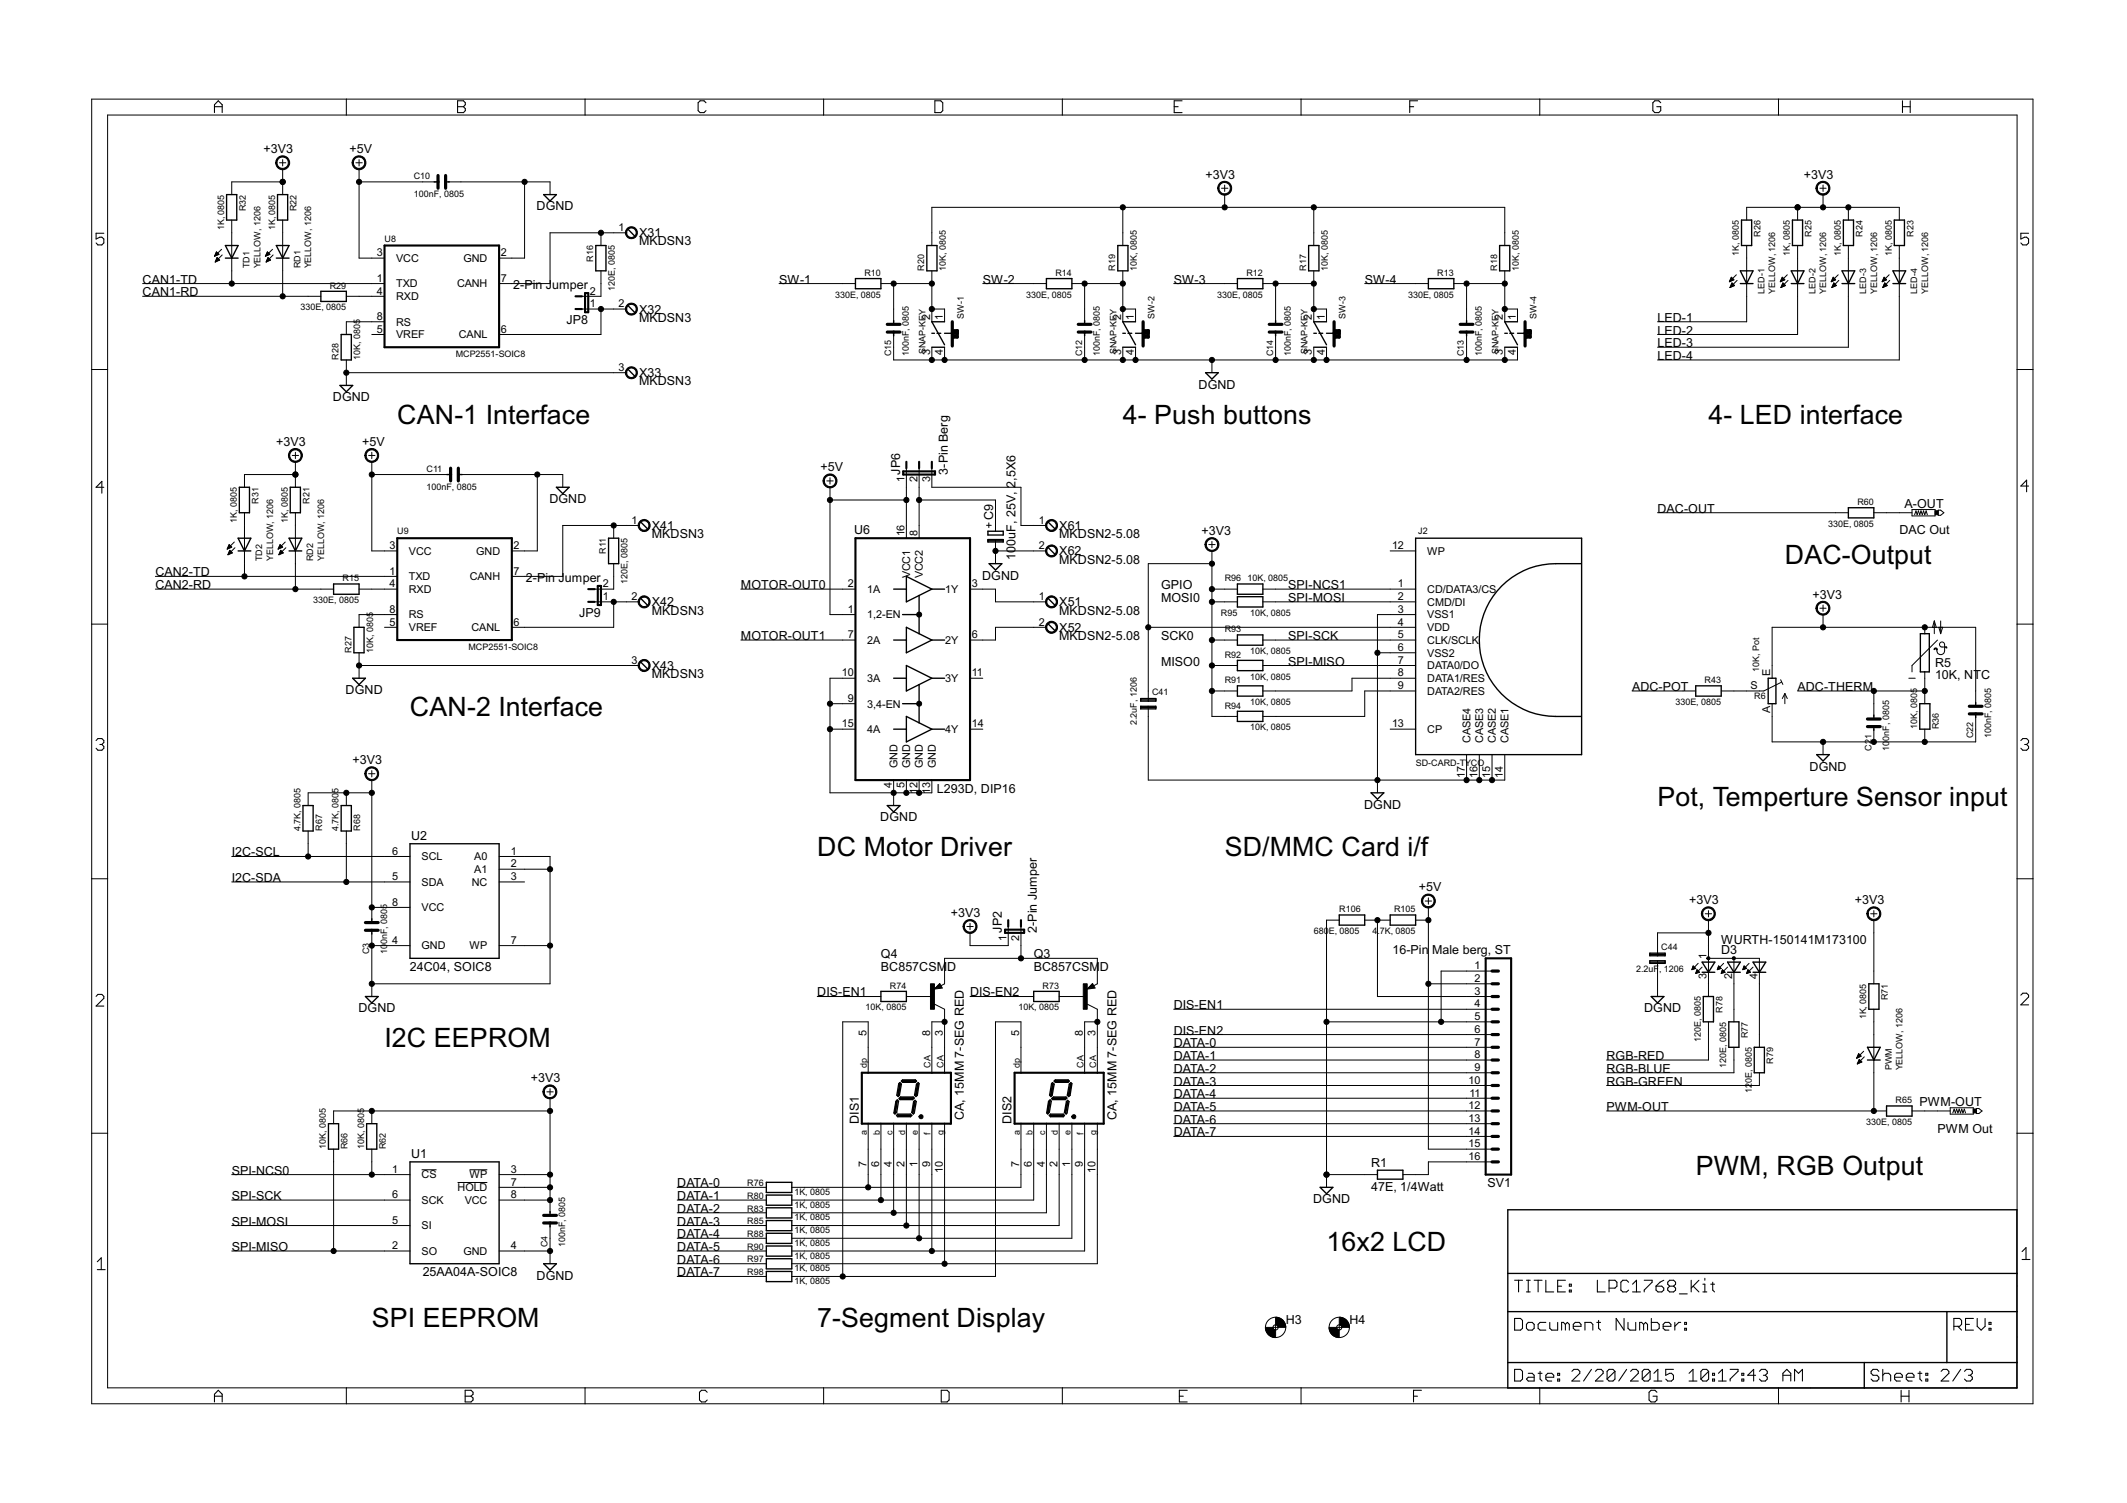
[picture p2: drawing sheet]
<svg xmlns="http://www.w3.org/2000/svg" width="297mm" height="210mm" viewBox="0 0 297 210" stroke-linecap="round" stroke-linejoin="round" font-family="sans-serif">
<defs><g id="words">
<g font-size="4.2">
<text x="55.5" y="59.2">CAN-1 Interface</text>
<text x="156.8" y="59.2">4- Push buttons</text>
<text x="238.6" y="59.2">4- LED interface</text>
<text x="249.2" y="78.7">DAC-Output</text>
<text x="57.2" y="100.1">CAN-2 Interface</text>
<text x="231.5" y="112.5">Pot, Temperture Sensor input</text>
<text x="114.1" y="119.6">DC Motor Driver</text>
<text x="171" y="119.6">SD/MMC Card i/f</text>
<text x="53.7" y="146.3">I2C EEPROM</text>
<text x="236.8" y="164">PWM, RGB Output</text>
<text x="185.2" y="174.7">16x2 LCD</text>
<text x="51.9" y="185.4">SPI EEPROM</text>
<text x="114.1" y="185.4">7-Segment Display</text>
</g>
<g font-size="1.9">
<text x="36.8" y="21.4">+3V3</text>
<text x="48.8" y="21.4">+5V</text>
<text x="74.9" y="29.4">DGND</text>
<text x="168.4" y="24.9">+3V3</text>
<text x="251.9" y="24.9">+3V3</text>
<text x="89.2" y="33.1">X31</text>
<text x="89.2" y="34.3">MKDSN3</text>
<text x="19.9" y="39.6">CAN1-TD</text>
<text x="19.9" y="41.4">CAN1-RD</text>
<text x="71.7" y="40.4">2-Pin Jumper</text>
<text x="108.8" y="39.6">SW-1</text>
<text x="137.2" y="39.6">SW-2</text>
<text x="163.9" y="39.6">SW-3</text>
<text x="190.6" y="39.6">SW-4</text>
<text x="79.1" y="45.3">JP8</text>
<text x="89.2" y="43.8">X32</text>
<text x="89.2" y="44.9">MKDSN3</text>
<text x="231.5" y="44.9">LED-1</text>
<text x="231.5" y="46.7">LED-2</text>
<text x="89.2" y="52.7">X33</text>
<text x="89.2" y="53.8">MKDSN3</text>
<text x="231.5" y="48.5">LED-3</text>
<text x="231.5" y="50.3">LED-4</text>
<text x="46.5" y="56.1">DGND</text>
<text x="167.4" y="54.3">DGND</text>
<text x="38.6" y="62.3">+3V3</text>
<text x="50.6" y="62.3">+5V</text>
<text x="114.6" y="65.8">+5V</text>
<text x="76.7" y="70.3">DGND</text>
<text x="125.7" y="66.3" transform="rotate(-90 125.7 66.3)">JP6</text>
<text x="132.4" y="66.3" transform="rotate(-90 132.4 66.3)">3-Pin Berg</text>
<text x="231.5" y="71.6">DAC-OUT</text>
<text x="266" y="70.9">A-OUT</text>
<text x="91" y="74">X41</text>
<text x="91" y="75.2">MKDSN3</text>
<text x="119.3" y="74.6">U6</text>
<text x="138.7" y="72.6" transform="rotate(-90 138.7 72.6)">C9</text>
<text x="147.9" y="74">X61</text>
<text x="147.9" y="77.6">X62</text>
<text x="147.9" y="75.2">MKDSN2-5.08</text>
<text x="167.8" y="74.7">+3V3</text>
<text x="265.2" y="74.6">DAC Out</text>
<text x="21.7" y="80.5">CAN2-TD</text>
<text x="21.7" y="82.3">CAN2-RD</text>
<text x="73.4" y="81.3">2-Pin Jumper</text>
<text x="103.5" y="82.3">MOTOR-OUT0</text>
<text x="137.2" y="80.9">DGND</text>
<text x="141.8" y="78.1" transform="rotate(-90 141.8 78.1)">100uF, 25V, 2,5X6</text>
<text x="147.9" y="78.7">MKDSN2-5.08</text>
<text x="162.1" y="82.3">GPIO</text>
<text x="179.9" y="82.3">SPI-NCS1</text>
<text x="253.1" y="83.6">+3V3</text>
<text x="80.9" y="86.2">JP9</text>
<text x="91" y="84.7">X42</text>
<text x="91" y="85.8">MKDSN3</text>
<text x="103.5" y="89.4">MOTOR-OUT1</text>
<text x="147.9" y="84.7">X51</text>
<text x="147.9" y="88.2">X52</text>
<text x="147.9" y="85.8">MKDSN2-5.08</text>
<text x="147.9" y="89.4">MKDSN2-5.08</text>
<text x="162.1" y="84.1">MOSI0</text>
<text x="162.1" y="89.4">SCK0</text>
<text x="179.9" y="84.1">SPI-MOSI</text>
<text x="179.9" y="89.4">SPI-SCK</text>
<text x="91" y="93.6">X43</text>
<text x="91" y="94.7">MKDSN3</text>
<text x="162.1" y="92.9">MISO0</text>
<text x="179.9" y="92.9">SPI-MISO</text>
<text x="270.2" y="93.1">R5</text>
<text x="270.2" y="94.8">10K, NTC</text>
<text x="48.3" y="96.9">DGND</text>
<text x="227.9" y="96.5">ADC-POT</text>
<text x="251" y="96.5">ADC-THERM</text>
<text x="49.2" y="106.7">+3V3</text>
<text x="252.7" y="107.6">DGND</text>
<text x="130.8" y="110.7">L293D, DIP16</text>
<text x="190.5" y="112.9">DGND</text>
<text x="32.4" y="119.6">I2C-SCL</text>
<text x="57.4" y="117.3">U2</text>
<text x="122.9" y="114.7">DGND</text>
<text x="32.4" y="123.2">I2C-SDA</text>
<text x="198.1" y="124.5">+5V</text>
<text x="132.8" y="128.1">+3V3</text>
<text x="139.9" y="130.3" transform="rotate(-90 139.9 130.3)">JP2</text>
<text x="144.8" y="130.3" transform="rotate(-90 144.8 130.3)">2-Pin Jumper</text>
<text x="235.9" y="126.3">+3V3</text>
<text x="240.4" y="131.8">WURTH-150141M173100</text>
<text x="259" y="126.3">+3V3</text>
<text x="57.2" y="135.6">24C04, SOIC8</text>
<text x="123" y="133.8">Q4</text>
<text x="123" y="135.6">BC857CSMD</text>
<text x="144.4" y="133.8">Q3</text>
<text x="144.4" y="135.6">BC857CSMD</text>
<text x="194.5" y="133.3">16-Pin</text>
<text x="200" y="133.3">Male berg, ST</text>
<text x="240.4" y="133.3">D3</text>
<text x="50" y="141.4">DGND</text>
<text x="114.1" y="139.2">DIS-EN1</text>
<text x="135.5" y="139.2">DIS-EN2</text>
<text x="163.9" y="140.9">DIS-EN1</text>
<text x="229.6" y="141.4">DGND</text>
<text x="163.9" y="146.3">DATA-0</text>
<text x="163.9" y="148">DATA-1</text>
<text x="163.9" y="144.5">DIS-EN2</text>
<text x="163.9" y="149.8">DATA-2</text>
<text x="224.4" y="148">RGB-RED</text>
<text x="224.4" y="149.8">RGB-BLUE</text>
<text x="74.1" y="151.2">+3V3</text>
<text x="163.9" y="151.6">DATA-3</text>
<text x="163.9" y="153.4">DATA-4</text>
<text x="163.9" y="155.2">DATA-5</text>
<text x="224.4" y="151.6">RGB-GREEN</text>
<text x="224.4" y="155.2">PWM-OUT</text>
<text x="268.1" y="154.4">PWM-OUT</text>
<text x="57.4" y="161.7">U1</text>
<text x="119.9" y="156.9" transform="rotate(-90 119.9 156.9)">DIS1</text>
<text x="134.6" y="156.5" transform="rotate(-90 134.6 156.5)">CA, 15MM 7-SEG RED</text>
<text x="141.2" y="156.9" transform="rotate(-90 141.2 156.9)">DIS2</text>
<text x="155.9" y="156.5" transform="rotate(-90 155.9 156.5)">CA, 15MM 7-SEG RED</text>
<text x="163.9" y="156.9">DATA-6</text>
<text x="163.9" y="158.7">DATA-7</text>
<text x="270.6" y="158.2">PWM Out</text>
<text x="32.4" y="167.6">SPI-SCK</text>
<text x="32.4" y="164">SPI-NCS0</text>
<text x="94.6" y="165.8">DATA-0</text>
<text x="94.6" y="167.6">DATA-1</text>
<text x="191.5" y="163">R1</text>
<text x="191.5" y="166.4">47E, 1/4Watt</text>
<text x="207.7" y="165.8">SV1</text>
<text x="32.4" y="171.2">SPI-MOSI</text>
<text x="94.6" y="171.2">DATA-3</text>
<text x="94.6" y="172.9">DATA-4</text>
<text x="94.6" y="169.4">DATA-2</text>
<text x="183.4" y="168">DGND</text>
<text x="32.4" y="174.7">SPI-MISO</text>
<text x="59" y="178.3">25AA04A-SOIC8</text>
<text x="74.9" y="178.7">DGND</text>
<text x="94.6" y="176.5">DATA-6</text>
<text x="94.6" y="178.3">DATA-7</text>
<text x="94.6" y="174.7">DATA-5</text>
<text x="179.6" y="185">H3</text>
<text x="188.4" y="185">H4</text>
</g>
<g font-size="1.7">
<text x="52.6" y="35.8">3</text>
<text x="69.9" y="35.8">2</text>
<text x="86.4" y="32.3">1</text>
<text x="52.6" y="39.4">1</text>
<text x="52.6" y="41.1">4</text>
<text x="55.3" y="40.1">TXD</text>
<text x="55.3" y="41.9">RXD</text>
<text x="55.3" y="36.6">VCC</text>
<text x="63.8" y="40.1">CANH</text>
<text x="64.7" y="36.6">GND</text>
<text x="69.9" y="39.4">7</text>
<text x="82.4" y="41.1">2</text>
<text x="52.6" y="46.5">5</text>
<text x="52.6" y="44.7">8</text>
<text x="55.3" y="47.3">VREF</text>
<text x="55.3" y="45.5">RS</text>
<text x="64.1" y="47.2">CANL</text>
<text x="69.9" y="46.5">6</text>
<text x="82.4" y="42.9">1</text>
<text x="86.4" y="42.9">2</text>
<text x="129.9" y="44.7" transform="rotate(-90 129.9 44.7)">2</text>
<text x="131.7" y="44.7" transform="rotate(-90 131.7 44.7)">1</text>
<text x="156.6" y="44.7" transform="rotate(-90 156.6 44.7)">2</text>
<text x="158.3" y="44.7" transform="rotate(-90 158.3 44.7)">1</text>
<text x="183.2" y="44.7" transform="rotate(-90 183.2 44.7)">2</text>
<text x="185" y="44.7" transform="rotate(-90 185 44.7)">1</text>
<text x="209.9" y="44.7" transform="rotate(-90 209.9 44.7)">2</text>
<text x="211.7" y="44.7" transform="rotate(-90 211.7 44.7)">1</text>
<text x="86.4" y="51.8">3</text>
<text x="129.9" y="49.6" transform="rotate(-90 129.9 49.6)">3</text>
<text x="131.7" y="49.6" transform="rotate(-90 131.7 49.6)">4</text>
<text x="156.6" y="49.6" transform="rotate(-90 156.6 49.6)">3</text>
<text x="158.3" y="49.6" transform="rotate(-90 158.3 49.6)">4</text>
<text x="183.2" y="49.6" transform="rotate(-90 183.2 49.6)">3</text>
<text x="185" y="49.6" transform="rotate(-90 185 49.6)">4</text>
<text x="209.9" y="49.6" transform="rotate(-90 209.9 49.6)">3</text>
<text x="211.7" y="49.6" transform="rotate(-90 211.7 49.6)">4</text>
<text x="126.3" y="67.4" transform="rotate(-90 126.3 67.4)">1</text>
<text x="128.1" y="67.4" transform="rotate(-90 128.1 67.4)">2</text>
<text x="129.9" y="67.4" transform="rotate(-90 129.9 67.4)">3</text>
<text x="54.4" y="76.7">3</text>
<text x="57.1" y="77.5">VCC</text>
<text x="66.5" y="77.5">GND</text>
<text x="71.7" y="76.7">2</text>
<text x="88.2" y="73.1">1</text>
<text x="126.3" y="74.9" transform="rotate(-90 126.3 74.9)">16</text>
<text x="128.1" y="74.9" transform="rotate(-90 128.1 74.9)">8</text>
<text x="145.1" y="73.1">1</text>
<text x="145.1" y="76.7">2</text>
<text x="194.4" y="76.7">12</text>
<text x="199.3" y="77.5">WP</text>
<text x="54.4" y="80.2">1</text>
<text x="54.4" y="82">4</text>
<text x="57.1" y="81">TXD</text>
<text x="57.1" y="82.8">RXD</text>
<text x="65.6" y="81">CANH</text>
<text x="71.7" y="80.2">7</text>
<text x="84.2" y="83.8">1</text>
<text x="84.2" y="82">2</text>
<text x="88.2" y="83.8">2</text>
<text x="118.4" y="82">2</text>
<text x="121.1" y="82.8">1A</text>
<text x="127.1" y="80.8" transform="rotate(-90 127.1 80.8)">VCC1</text>
<text x="128.9" y="80.8" transform="rotate(-90 128.9 80.8)">VCC2</text>
<text x="132" y="82.8">1Y</text>
<text x="135.7" y="82">3</text>
<text x="145.1" y="83.8">1</text>
<text x="195.2" y="82">1</text>
<text x="195.2" y="83.8">2</text>
<text x="199.3" y="82.8">CD/DATA3/CS</text>
<text x="54.4" y="87.4">5</text>
<text x="54.4" y="85.6">8</text>
<text x="57.1" y="88.1">VREF</text>
<text x="57.1" y="86.4">RS</text>
<text x="65.9" y="88.1">CANL</text>
<text x="71.7" y="87.4">6</text>
<text x="118.4" y="85.6">1</text>
<text x="118.4" y="89.1">7</text>
<text x="121.1" y="86.4">1,2-EN</text>
<text x="121.1" y="89.9">2A</text>
<text x="132" y="89.9">2Y</text>
<text x="135.7" y="89.1">6</text>
<text x="145.1" y="87.4">2</text>
<text x="195.2" y="85.6">3</text>
<text x="195.2" y="89.1">5</text>
<text x="195.2" y="87.4">4</text>
<text x="199.3" y="84.6">CMD/DI</text>
<text x="199.3" y="86.4">VSS1</text>
<text x="199.3" y="89.9">CLK/SCLK</text>
<text x="199.3" y="88.1">VDD</text>
<text x="88.2" y="92.7">3</text>
<text x="117.6" y="94.5">10</text>
<text x="121.1" y="95.3">3A</text>
<text x="132" y="95.2">3Y</text>
<text x="135.7" y="94.5">11</text>
<text x="195.2" y="90.9">6</text>
<text x="195.2" y="92.7">7</text>
<text x="195.2" y="94.5">8</text>
<text x="199.3" y="91.7">VSS2</text>
<text x="199.3" y="93.5">DATA0/DO</text>
<text x="199.3" y="95.3">DATA1/RES</text>
<text x="247.2" y="94.5" transform="rotate(-90 247.2 94.5)">E</text>
<text x="117.6" y="101.6">15</text>
<text x="118.4" y="98">9</text>
<text x="121.1" y="98.8">3,4-EN</text>
<text x="135.7" y="101.6">14</text>
<text x="194.4" y="101.6">13</text>
<text x="195.2" y="96.2">9</text>
<text x="199.3" y="97">DATA2/RES</text>
<text x="244.4" y="96.2">S</text>
<text x="247.2" y="99.5" transform="rotate(-90 247.2 99.5)">A</text>
<text x="121.1" y="102.4">4A</text>
<text x="125.3" y="107.3" transform="rotate(-90 125.3 107.3)">GND</text>
<text x="127.1" y="107.3" transform="rotate(-90 127.1 107.3)">GND</text>
<text x="128.9" y="107.3" transform="rotate(-90 128.9 107.3)">GND</text>
<text x="130.7" y="107.3" transform="rotate(-90 130.7 107.3)">GND</text>
<text x="132" y="102.4">4Y</text>
<text x="199.3" y="102.4">CP</text>
<text x="205.3" y="103.8" transform="rotate(-90 205.3 103.8)">CASE4</text>
<text x="207.1" y="103.8" transform="rotate(-90 207.1 103.8)">CASE3</text>
<text x="208.9" y="103.8" transform="rotate(-90 208.9 103.8)">CASE2</text>
<text x="210.7" y="103.8" transform="rotate(-90 210.7 103.8)">CASE1</text>
<text x="124.6" y="110" transform="rotate(-90 124.6 110)">4</text>
<text x="126.3" y="110" transform="rotate(-90 126.3 110)">5</text>
<text x="128.1" y="110.8" transform="rotate(-90 128.1 110.8)">12</text>
<text x="129.9" y="110.8" transform="rotate(-90 129.9 110.8)">13</text>
<text x="204.6" y="108.7" transform="rotate(-90 204.6 108.7)">17</text>
<text x="206.3" y="108.7" transform="rotate(-90 206.3 108.7)">16</text>
<text x="208.1" y="108.7" transform="rotate(-90 208.1 108.7)">15</text>
<text x="209.9" y="108.7" transform="rotate(-90 209.9 108.7)">14</text>
<text x="54.8" y="119.4">6</text>
<text x="71.3" y="119.4">1</text>
<text x="54.8" y="122.9">5</text>
<text x="58.9" y="120.1">SCL</text>
<text x="58.9" y="123.7">SDA</text>
<text x="65.9" y="123.7">NC</text>
<text x="66.2" y="120.1">A0</text>
<text x="66.2" y="121.9">A1</text>
<text x="71.3" y="121.1">2</text>
<text x="71.3" y="122.9">3</text>
<text x="54.8" y="126.5">8</text>
<text x="54.8" y="131.8">4</text>
<text x="58.9" y="127.3">VCC</text>
<text x="71.3" y="131.8">7</text>
<text x="140.6" y="131.3" transform="rotate(-90 140.6 131.3)">1</text>
<text x="142.3" y="131.3" transform="rotate(-90 142.3 131.3)">2</text>
<text x="58.9" y="132.6">GND</text>
<text x="65.6" y="132.6">WP</text>
<text x="205.9" y="135.4">1</text>
<text x="205.9" y="137.1">2</text>
<text x="238.3" y="136.7" transform="rotate(-90 238.3 136.7)">3</text>
<text x="238.3" y="134" transform="rotate(-90 238.3 134)">1</text>
<text x="241.9" y="136.7" transform="rotate(-90 241.9 136.7)">2</text>
<text x="245.4" y="136.7" transform="rotate(-90 245.4 136.7)">4</text>
<text x="205.9" y="138.9">3</text>
<text x="205.9" y="140.7">4</text>
<text x="205.9" y="142.5">5</text>
<text x="121" y="144.6" transform="rotate(-90 121 144.6)">5</text>
<text x="129.9" y="144.6" transform="rotate(-90 129.9 144.6)">8</text>
<text x="131.7" y="144.6" transform="rotate(-90 131.7 144.6)">3</text>
<text x="142.3" y="144.6" transform="rotate(-90 142.3 144.6)">5</text>
<text x="151.2" y="144.6" transform="rotate(-90 151.2 144.6)">8</text>
<text x="153" y="144.6" transform="rotate(-90 153 144.6)">3</text>
<text x="205.9" y="144.2">6</text>
<text x="205.9" y="146">7</text>
<text x="205.9" y="147.8">8</text>
<text x="205.9" y="149.6">9</text>
<text x="205.1" y="151.4">10</text>
<text x="205.1" y="154.9">12</text>
<text x="205.2" y="153.1">11</text>
<text x="205.1" y="156.7">13</text>
<text x="205.1" y="158.5">14</text>
<text x="205.1" y="160.2">15</text>
<text x="54.8" y="163.8">1</text>
<text x="54.8" y="167.4">6</text>
<text x="58.9" y="164.6">CS</text>
<text x="63.9" y="166.4">HOLD</text>
<text x="65.6" y="164.6">WP</text>
<text x="71.3" y="167.4">8</text>
<text x="71.3" y="163.8">3</text>
<text x="71.3" y="165.6">7</text>
<text x="121" y="163" transform="rotate(-90 121 163)">7</text>
<text x="122.8" y="163" transform="rotate(-90 122.8 163)">6</text>
<text x="124.6" y="163" transform="rotate(-90 124.6 163)">4</text>
<text x="126.3" y="163" transform="rotate(-90 126.3 163)">2</text>
<text x="128.1" y="163" transform="rotate(-90 128.1 163)">1</text>
<text x="129.9" y="163" transform="rotate(-90 129.9 163)">9</text>
<text x="131.7" y="163.8" transform="rotate(-90 131.7 163.8)">10</text>
<text x="142.3" y="163" transform="rotate(-90 142.3 163)">7</text>
<text x="144.1" y="163" transform="rotate(-90 144.1 163)">6</text>
<text x="145.9" y="163" transform="rotate(-90 145.9 163)">4</text>
<text x="147.7" y="163" transform="rotate(-90 147.7 163)">2</text>
<text x="149.4" y="163" transform="rotate(-90 149.4 163)">1</text>
<text x="151.2" y="163" transform="rotate(-90 151.2 163)">9</text>
<text x="153" y="163.8" transform="rotate(-90 153 163.8)">10</text>
<text x="205.1" y="162">16</text>
<text x="54.8" y="170.9">5</text>
<text x="58.9" y="168.1">SCK</text>
<text x="58.9" y="171.7">SI</text>
<text x="64.9" y="168.1">VCC</text>
<text x="54.8" y="174.5">2</text>
<text x="58.9" y="175.2">SO</text>
<text x="64.7" y="175.2">GND</text>
<text x="71.3" y="174.5">4</text>
</g>
<g font-size="1.4">
<text x="34.3" y="29.5" transform="rotate(-90 34.3 29.5)">R32</text>
<text x="41.4" y="29.5" transform="rotate(-90 41.4 29.5)">R22</text>
<text x="57.8" y="25">C10</text>
<text x="57.8" y="27.5">100nF, 0805</text>
<text x="31.3" y="32.2" transform="rotate(-90 31.3 32.2)">1K, 0805</text>
<text x="38.4" y="32.2" transform="rotate(-90 38.4 32.2)">1K, 0805</text>
<text x="53.7" y="33.7">U8</text>
<text x="242.8" y="35.7" transform="rotate(-90 242.8 35.7)">1K, 0805</text>
<text x="245.9" y="33" transform="rotate(-90 245.9 33)">R26</text>
<text x="250" y="35.7" transform="rotate(-90 250 35.7)">1K, 0805</text>
<text x="253" y="33" transform="rotate(-90 253 33)">R25</text>
<text x="257.1" y="35.7" transform="rotate(-90 257.1 35.7)">1K, 0805</text>
<text x="260.1" y="33" transform="rotate(-90 260.1 33)">R24</text>
<text x="264.2" y="35.7" transform="rotate(-90 264.2 35.7)">1K, 0805</text>
<text x="267.2" y="33" transform="rotate(-90 267.2 33)">R23</text>
<text x="34.9" y="37.5" transform="rotate(-90 34.9 37.5)">TD1</text>
<text x="36.4" y="37.5" transform="rotate(-90 36.4 37.5)">YELLOW, 1206</text>
<text x="42" y="37.5" transform="rotate(-90 42 37.5)">RD1</text>
<text x="43.5" y="37.5" transform="rotate(-90 43.5 37.5)">YELLOW, 1206</text>
<text x="46.1" y="40.3">R29</text>
<text x="82.8" y="36.6" transform="rotate(-90 82.8 36.6)">R16</text>
<text x="85.9" y="40.7" transform="rotate(-90 85.9 40.7)">120E, 0805</text>
<text x="116.6" y="41.6">330E, 0805</text>
<text x="120.7" y="38.5">R10</text>
<text x="129.1" y="37.8" transform="rotate(-90 129.1 37.8)">R20</text>
<text x="132.1" y="37.8" transform="rotate(-90 132.1 37.8)">10K, 0805</text>
<text x="143.3" y="41.6">330E, 0805</text>
<text x="147.4" y="38.5">R14</text>
<text x="155.7" y="37.8" transform="rotate(-90 155.7 37.8)">R19</text>
<text x="158.8" y="37.8" transform="rotate(-90 158.8 37.8)">10K, 0805</text>
<text x="170" y="41.6">330E, 0805</text>
<text x="174.1" y="38.5">R12</text>
<text x="182.4" y="37.8" transform="rotate(-90 182.4 37.8)">R17</text>
<text x="185.4" y="37.8" transform="rotate(-90 185.4 37.8)">10K, 0805</text>
<text x="196.6" y="41.6">330E, 0805</text>
<text x="200.7" y="38.5">R13</text>
<text x="209.1" y="37.8" transform="rotate(-90 209.1 37.8)">R18</text>
<text x="212.1" y="37.8" transform="rotate(-90 212.1 37.8)">10K, 0805</text>
<text x="246.4" y="41" transform="rotate(-90 246.4 41)">LED-1</text>
<text x="247.9" y="41" transform="rotate(-90 247.9 41)">YELLOW, 1206</text>
<text x="253.5" y="41" transform="rotate(-90 253.5 41)">LED-2</text>
<text x="255" y="41" transform="rotate(-90 255 41)">YELLOW, 1206</text>
<text x="260.6" y="41" transform="rotate(-90 260.6 41)">LED-3</text>
<text x="262.1" y="41" transform="rotate(-90 262.1 41)">YELLOW, 1206</text>
<text x="267.7" y="41" transform="rotate(-90 267.7 41)">LED-4</text>
<text x="269.2" y="41" transform="rotate(-90 269.2 41)">YELLOW, 1206</text>
<text x="42" y="43.3">330E, 0805</text>
<text x="134.6" y="44.6" transform="rotate(-90 134.6 44.6)">SW-1</text>
<text x="161.2" y="44.6" transform="rotate(-90 161.2 44.6)">SW-2</text>
<text x="187.9" y="44.6" transform="rotate(-90 187.9 44.6)">SW-3</text>
<text x="214.6" y="44.6" transform="rotate(-90 214.6 44.6)">SW-4</text>
<text x="47.3" y="50.3" transform="rotate(-90 47.3 50.3)">R28</text>
<text x="50.3" y="50.3" transform="rotate(-90 50.3 50.3)">10K, 0805</text>
<text x="63.6" y="49.9">MCP2551-SOIC8</text>
<text x="124.4" y="49.7" transform="rotate(-90 124.4 49.7)">C15</text>
<text x="126.9" y="49.7" transform="rotate(-90 126.9 49.7)">100nF, 0805</text>
<text x="129.2" y="49.4" transform="rotate(-90 129.2 49.4)">SNAP-KEY</text>
<text x="151.1" y="49.7" transform="rotate(-90 151.1 49.7)">C12</text>
<text x="153.6" y="49.7" transform="rotate(-90 153.6 49.7)">100nF, 0805</text>
<text x="155.9" y="49.4" transform="rotate(-90 155.9 49.4)">SNAP-KEY</text>
<text x="177.8" y="49.7" transform="rotate(-90 177.8 49.7)">C14</text>
<text x="180.3" y="49.7" transform="rotate(-90 180.3 49.7)">100nF, 0805</text>
<text x="182.6" y="49.4" transform="rotate(-90 182.6 49.4)">SNAP-KEY</text>
<text x="204.4" y="49.7" transform="rotate(-90 204.4 49.7)">C13</text>
<text x="206.9" y="49.7" transform="rotate(-90 206.9 49.7)">100nF, 0805</text>
<text x="209.2" y="49.4" transform="rotate(-90 209.2 49.4)">SNAP-KEY</text>
<text x="59.6" y="65.9">C11</text>
<text x="36.1" y="70.4" transform="rotate(-90 36.1 70.4)">R31</text>
<text x="43.2" y="70.4" transform="rotate(-90 43.2 70.4)">R21</text>
<text x="59.6" y="68.4">100nF, 0805</text>
<text x="259.4" y="70.5">R60</text>
<text x="33.1" y="73.1" transform="rotate(-90 33.1 73.1)">1K, 0805</text>
<text x="40.2" y="73.1" transform="rotate(-90 40.2 73.1)">1K, 0805</text>
<text x="55.5" y="74.6">U9</text>
<text x="84.6" y="77.4" transform="rotate(-90 84.6 77.4)">R11</text>
<text x="198.1" y="74.5">J2</text>
<text x="255.3" y="73.6">330E, 0805</text>
<text x="36.6" y="78.4" transform="rotate(-90 36.6 78.4)">TD2</text>
<text x="38.1" y="78.4" transform="rotate(-90 38.1 78.4)">YELLOW, 1206</text>
<text x="43.7" y="78.4" transform="rotate(-90 43.7 78.4)">RD2</text>
<text x="45.2" y="78.4" transform="rotate(-90 45.2 78.4)">YELLOW, 1206</text>
<text x="47.8" y="81.2">R15</text>
<text x="87.6" y="81.6" transform="rotate(-90 87.6 81.6)">120E, 0805</text>
<text x="171" y="81.2">R96</text>
<text x="174.2" y="81.2">10K, 0805</text>
<text x="43.7" y="84.2">330E, 0805</text>
<text x="170.5" y="86">R95</text>
<text x="171" y="88.3">R93</text>
<text x="174.6" y="86">10K, 0805</text>
<text x="49.1" y="91.2" transform="rotate(-90 49.1 91.2)">R27</text>
<text x="52.1" y="91.2" transform="rotate(-90 52.1 91.2)">10K, 0805</text>
<text x="65.4" y="90.8">MCP2551-SOIC8</text>
<text x="171" y="91.9">R92</text>
<text x="171" y="95.4">R91</text>
<text x="174.6" y="94.9">10K, 0805</text>
<text x="174.6" y="91.3">10K, 0805</text>
<text x="238.1" y="95.4">R43</text>
<text x="245.7" y="93.8" transform="rotate(-90 245.7 93.8)">10K, Pot</text>
<text x="158.8" y="101.3" transform="rotate(-90 158.8 101.3)">2.2uF, 1206</text>
<text x="160.9" y="97.1">C41</text>
<text x="171" y="99">R94</text>
<text x="174.6" y="98.5">10K, 0805</text>
<text x="234" y="98.5">330E, 0805</text>
<text x="245" y="97.7">R6</text>
<text x="267.7" y="101.8" transform="rotate(-90 267.7 101.8)">10K, 0805</text>
<text x="270.8" y="101.8" transform="rotate(-90 270.8 101.8)">R36</text>
<text x="174.6" y="102">10K, 0805</text>
<text x="197.7" y="106.9">SD-CARD-TYCO</text>
<text x="261.3" y="104.9" transform="rotate(-90 261.3 104.9)">C2</text>
<text x="261.3" y="103.2" transform="rotate(-90 261.3 103.2)">1</text>
<text x="263.8" y="104.9" transform="rotate(-90 263.8 104.9)">10</text>
<text x="263.8" y="103.5" transform="rotate(-90 263.8 103.5)">0nF, 0805</text>
<text x="275.6" y="103.1" transform="rotate(-90 275.6 103.1)">C22</text>
<text x="278" y="103.1" transform="rotate(-90 278 103.1)">100nF, 0805</text>
<text x="47.3" y="110.7" transform="rotate(-90 47.3 110.7)">5</text>
<text x="42" y="116.1" transform="rotate(-90 42 116.1)">4.7K, 0805</text>
<text x="45" y="116.1" transform="rotate(-90 45 116.1)">R67</text>
<text x="47.3" y="116.1" transform="rotate(-90 47.3 116.1)">4.7K, 080</text>
<text x="50.3" y="116.1" transform="rotate(-90 50.3 116.1)">R68</text>
<text x="54" y="131.9" transform="rotate(-90 54 131.9)">0nF, 0805</text>
<text x="183.5" y="130.5">680</text>
<text x="185.6" y="130.5">E, 0805</text>
<text x="187" y="127.4">R106</text>
<text x="191.7" y="130.5">4.</text>
<text x="192.7" y="130.5">7K, 0805</text>
<text x="194.7" y="127.4">R105</text>
<text x="51.6" y="133.3" transform="rotate(-90 51.6 133.3)">C3</text>
<text x="54" y="133.3" transform="rotate(-90 54 133.3)">10</text>
<text x="228.5" y="135.8">2.2uF, 1206</text>
<text x="232" y="132.7">C44</text>
<text x="120.9" y="141.1">10K, 0805</text>
<text x="124.3" y="138.1">R74</text>
<text x="142.2" y="141.1">10K, 0805</text>
<text x="145.6" y="138.1">R73</text>
<text x="240.5" y="141.5" transform="rotate(-90 240.5 141.5)">R78</text>
<text x="260.6" y="142.4" transform="rotate(-90 260.6 142.4)">1K, 0805</text>
<text x="263.6" y="139.7" transform="rotate(-90 263.6 139.7)">R71</text>
<text x="121.1" y="149.1" transform="rotate(-90 121.1 149.1)">dp</text>
<text x="130" y="149.1" transform="rotate(-90 130 149.1)">CA</text>
<text x="131.7" y="149.1" transform="rotate(-90 131.7 149.1)">CA</text>
<text x="142.4" y="149.1" transform="rotate(-90 142.4 149.1)">dp</text>
<text x="151.3" y="149.1" transform="rotate(-90 151.3 149.1)">CA</text>
<text x="153.1" y="149.1" transform="rotate(-90 153.1 149.1)">CA</text>
<text x="237.5" y="145.6" transform="rotate(-90 237.5 145.6)">120E, 0805</text>
<text x="241.1" y="149.1" transform="rotate(-90 241.1 149.1)">120E, 0805</text>
<text x="244.1" y="145" transform="rotate(-90 244.1 145)">R77</text>
<text x="247.6" y="148.6" transform="rotate(-90 247.6 148.6)">R79</text>
<text x="264.2" y="149.5" transform="rotate(-90 264.2 149.5)">PWM</text>
<text x="265.7" y="149.5" transform="rotate(-90 265.7 149.5)">YELLOW, 1206</text>
<text x="244.6" y="152.7" transform="rotate(-90 244.6 152.7)">12</text>
<text x="244.6" y="151.3" transform="rotate(-90 244.6 151.3)">0E, 0805</text>
<text x="264.7" y="154.1">R65</text>
<text x="45.5" y="160.5" transform="rotate(-90 45.5 160.5)">10K, 0805</text>
<text x="48.5" y="160.5" transform="rotate(-90 48.5 160.5)">R66</text>
<text x="50.8" y="160.5" transform="rotate(-90 50.8 160.5)">10K, 0805</text>
<text x="53.9" y="160.5" transform="rotate(-90 53.9 160.5)">R62</text>
<text x="121.1" y="158.4" transform="rotate(-90 121.1 158.4)">a</text>
<text x="122.8" y="158.4" transform="rotate(-90 122.8 158.4)">b</text>
<text x="124.6" y="158.4" transform="rotate(-90 124.6 158.4)">c</text>
<text x="126.4" y="158.4" transform="rotate(-90 126.4 158.4)">d</text>
<text x="128.2" y="158.4" transform="rotate(-90 128.2 158.4)">e</text>
<text x="130" y="158.4" transform="rotate(-90 130 158.4)">f</text>
<text x="131.7" y="158.4" transform="rotate(-90 131.7 158.4)">g</text>
<text x="142.4" y="158.4" transform="rotate(-90 142.4 158.4)">a</text>
<text x="144.2" y="158.4" transform="rotate(-90 144.2 158.4)">b</text>
<text x="146" y="158.4" transform="rotate(-90 146 158.4)">c</text>
<text x="147.7" y="158.4" transform="rotate(-90 147.7 158.4)">d</text>
<text x="149.5" y="158.4" transform="rotate(-90 149.5 158.4)">e</text>
<text x="151.3" y="158.4" transform="rotate(-90 151.3 158.4)">f</text>
<text x="153.1" y="158.4" transform="rotate(-90 153.1 158.4)">g</text>
<text x="260.6" y="157.1">330E, 0805</text>
<text x="104.4" y="165.6">R76</text>
<text x="104.4" y="167.4">R80</text>
<text x="110.9" y="166.9">1K, 0805</text>
<text x="104.4" y="169.2">R83</text>
<text x="104.4" y="171">R85</text>
<text x="104.4" y="172.8">R88</text>
<text x="110.9" y="168.7">1K, 0805</text>
<text x="110.9" y="170.4">1K, 0805</text>
<text x="110.9" y="172.2">1K, 0805</text>
<text x="76.4" y="174.2" transform="rotate(-90 76.4 174.2)">C4</text>
<text x="78.9" y="174.2" transform="rotate(-90 78.9 174.2)">100nF, 0805</text>
<text x="104.4" y="174.5">R90</text>
<text x="104.4" y="176.3">R97</text>
<text x="104.4" y="178.1">R98</text>
<text x="110.9" y="174">1K, 0805</text>
<text x="110.9" y="175.8">1K, 0805</text>
<text x="110.9" y="177.6">1K, 0805</text>
<text x="110.9" y="179.3">1K, 0805</text>
</g>
</g></defs>
<g fill="#000" stroke="#000" stroke-width=".14">
<path d="M12.8 13.8v37.8zM15 16.1v35.5zM12.8 13.8h35.6zM15 16.1h33.4zM48.4 13.8v2.3zM48.4 13.8h33.3zM48.4 16.1h33.3zM81.7 13.8v2.3zM81.7 13.8h33.3zM81.7 16.1h33.3zM115 13.8v2.3zM115 16.1h33.4z"/>
<path d="M115 13.8h33.4zM148.4 13.8v2.3zM148.4 16.1h33.3zM148.4 13.8h33.3zM181.7 13.8v2.3zM181.7 16.1h33.3zM181.7 13.8h33.3zM215 13.8v2.3zM215 16.1h33.4zM215 13.8h33.4zM248.4 13.8v2.3zM248.4 16.1h33.3z"/>
<path d="M248.4 13.8h35.5zM30.2 35.2l-.2 .6zM30 35.7h.1zM30 35.6h.3zM30.1 35.6h.4zM30.3 36l-.2 .6zM30.1 36.5h.1zM30.1 35.5h.4zM30.1 36.5h.2zM30.1 35.4h.4zM30.1 36.4h.4zM30.2 35.3h.2z"/>
<path d="M30.2 36.3h.5zM30.2 35.3h.1zM30.2 36.2h.4zM30.2 35.2l.4 .3zM30.2 36.2h.3zM30.3 36.1h.1zM30.3 36h.1zM30.3 36l.4 .3zM30 35.8l.6-.3zM30.1 36.6l.6-.3zM30 35.8l.9-1zM31 35.6l-.9 1z"/>
<path d="M19.9 39.6h12.5zM32.4 37.8v1.8zM32.4 25.4v1.8zM32.4 30.7v1.8zM32.4 36v1.8zM32.4 32.5v1.8zM32.4 34.3v1.7zM37.3 35.2l-.2 .6zM37.1 35.7h.2zM37.1 35.6h.3zM37.2 35.6h.4zM37.4 36l-.2 .6z"/>
<path d="M37.2 36.5h.1zM37.2 35.5h.5zM37.2 36.5h.2zM37.2 35.4h.4zM37.3 36.4h.3zM37.3 35.3h.2zM37.3 36.3h.5zM37.3 35.3h.1zM37.3 36.2h.4zM37.3 35.2l.4 .3zM37.3 36.2h.3zM37.4 36.1h.1z"/>
<path d="M37.4 36h.1zM37.4 36l.4 .3zM37.1 35.8l.6-.3zM37.2 36.6l.6-.3zM37.1 35.8l1-1zM38.1 35.6l-.9 1zM39 22.7h.9zM32.4 25.4h7.1zM39.5 37.8v3.6zM39.5 23.6v1.8zM39.5 22.3v.9zM39.5 25.4v1.8z"/>
<path d="M39.5 30.7v1.8zM39.5 36v1.8zM39.5 32.5v1.8zM39.5 34.3v1.7zM49.7 22.7h.9zM50.1 25.4v10.6zM50.1 23.6v1.8zM50.1 22.3v.9zM50.1 36h1.8zM32.4 39.6h19.5zM51.9 39.6h1.8zM51.9 36h1.8z"/>
<path d="M50.1 25.4h8.9zM59 25.4h1.8zM64.4 25.4h8.9zM62.6 25.4h1.8zM71.5 36h1.8zM71.5 39.6h5.3zM69.7 39.6h1.8zM69.7 36h1.8zM73.3 25.4h3.5zM73.3 25.4v10.6zM76.8 32.5v7.1zM76.8 32.5h7.1z"/>
<path d="M76.8 25.4v1.8zM83.9 32.5v1.8zM83.9 37.8v1.8zM83.9 32.5h1.8zM85.7 32.5h1.8zM108.8 39.6h8.9zM117.7 39.6h1.8zM124.8 39.6v3.6zM123 39.6h1.8zM130.1 29v3.5zM130.1 29h26.7zM130.1 39.6v3.6z"/>
<path d="M124.8 39.6h5.3zM130.1 37.8v1.8zM130.1 32.5v1.8zM137.2 39.6h7.2zM144.4 39.6h1.7zM151.5 39.6v3.6zM149.7 39.6h1.8zM156.8 29v3.5zM156.8 29h14.2zM156.8 39.6v3.6zM151.5 39.6h5.3zM156.8 37.8v1.8z"/>
<path d="M156.8 32.5v1.8zM170.6 26.3h.9zM171 29h12.5zM163.9 39.6h7.1zM171 39.6h1.8zM171 27.2v1.8zM171 25.8v.9zM178.1 39.6v3.6zM176.4 39.6h1.7zM183.5 29v3.5zM183.5 29h26.6zM183.5 39.6v3.6z"/>
<path d="M178.1 39.6h5.4zM183.5 37.8v1.8zM183.5 32.5v1.8zM190.6 39.6h7.1zM197.7 39.6h1.8zM204.8 39.6v3.6zM203 39.6h1.8zM210.1 29v3.5zM210.1 39.6v3.6zM204.8 39.6h5.3zM210.1 37.8v1.8zM210.1 32.5v1.8z"/>
<path d="M241.8 38.7l-.3 .6zM241.6 39.2h.2zM241.6 39.2h.3zM241.6 39.1h.5zM241.7 39h.4zM241.7 38.9h.3zM241.7 40h.3zM241.7 39.9h.4zM241.7 38.9h.2zM241.7 38.8h.2zM241.7 39.8h.5zM241.8 39.8h.3z"/>
<path d="M241.8 38.7l.3 .4zM241.8 39.7h.2zM241.8 39.6h.2zM241.9 39.5l.3 .4zM241.5 39.3l.6-.2zM241.6 40.2l.6-.3zM242.5 38.4l-1 .9zM242.6 39.2l-1 1zM243.9 29v1.7zM243.9 34.3v1.7zM243.9 36v1.8zM243.9 37.8v1.8z"/>
<path d="M248.9 38.7l-.3 .6zM248.7 39.2h.2zM248.7 39.2h.3zM248.7 39.1h.5zM248.8 39h.4zM248.8 38.9h.3zM248.8 40h.3zM248.8 39.9h.5zM248.8 38.9h.2zM248.9 38.8h.1zM248.9 39.8h.4zM248.9 39.8h.3z"/>
<path d="M248.9 38.7l.4 .4zM248.9 39.7h.3zM248.9 39.6h.2zM249 39.5l.3 .4zM248.6 39.3l.7-.2zM248.7 40.2l.6-.3zM249.6 38.4l-1 .9zM248.7 40.2l1-1zM243.9 29h7.1zM251 29v1.7zM251 34.3v1.7zM251 36v1.8z"/>
<path d="M251 37.8v1.8zM254.1 26.3h.9zM251 29h3.6zM254.6 27.2v1.8zM254.6 25.8v.9zM256 38.7l-.3 .6zM255.8 39.2h.2zM255.8 39.2h.4zM255.8 39.1h.5zM255.9 39h.4zM255.9 40h.3zM255.9 38.9h.3z"/>
<path d="M255.9 39.9h.5zM255.9 38.9h.2zM256 38.8h.1zM256 39.8h.4zM256 39.8h.3zM256 38.7l.3 .4zM256 39.7h.3zM256.1 39.6h.1zM256.1 39.5l.4 .4zM255.7 39.3l.6-.2zM255.8 40.2l.7-.3zM256.7 38.4l-1 .9z"/>
<path d="M256.8 39.2l-1 1zM254.6 29h3.5zM258.1 29v1.7zM258.1 34.3v1.7zM258.1 36v1.8zM258.1 37.8v1.8zM263.1 38.7l-.3 .6zM262.9 39.2h.2zM262.9 39.2h.4zM263 39.1h.4zM263 39h.4zM263 40h.3z"/>
<path d="M263 38.9h.3zM263 39.9h.5zM263.1 38.9h.1zM263.1 39.8h.4zM263.1 38.8h.1zM263.1 39.8h.3zM263.1 38.7l.4 .4zM263.1 39.7h.3zM263.2 39.6h.1zM263.2 39.5l.4 .4zM262.8 39.3l.7-.2zM262.9 40.2l.7-.3z"/>
<path d="M263.8 38.4l-1 .9zM263.9 39.2l-1 1zM258.1 29h7.1zM265.2 29v1.7zM265.2 34.3v1.7zM265.2 36v1.8zM265.2 37.8v1.8zM12.8 51.6v35.6zM12.8 51.6h2.2zM15 51.6v35.6zM19.9 41.4h19.6zM39.5 41.4h3.5z"/>
<path d="M43 41.4h1.8zM48.4 52h37.3zM48.4 50.3v1.7zM48.4 44.9v1.8zM48.4 52v1.8zM48.4 41.4h1.7zM50.1 41.4h1.8zM48.4 44.9h3.5zM51.9 41.4h1.8zM51.9 46.7h1.8zM51.9 44.9h1.8zM69.7 46.7h1.8z"/>
<path d="M81.3 43.2h.8zM81.3 41.4h.8zM83.9 39.6v1.8zM83.9 43.2v3.5zM71.5 46.7h12.4zM82.1 43.2h1.8zM82.1 41.4h1.8zM83.9 43.2h1.8zM85.7 43.2h1.8zM85.7 52h1.8zM124.8 48.5v1.8zM124.8 46.7v1.8z"/>
<path d="M124.8 43.2v1.7zM124.8 50.3h5.3zM130.1 43.2v1.7zM130.1 48.5v1.8zM130.1 50.3h1.8zM131.9 50.3h19.6zM130.1 43.2h1.8zM131.9 43.2v1.7zM131.9 48.5v1.8zM151.5 48.5v1.8zM151.5 46.7v1.8zM151.5 43.2v1.7z"/>
<path d="M151.5 50.3h5.3zM156.8 43.2v1.7zM156.8 48.5v1.8zM156.8 50.3h1.8zM158.6 50.3h10.6zM156.8 43.2h1.8zM158.6 43.2v1.7zM158.6 48.5v1.8zM169.2 50.3h8.9zM169.2 50.3v1.7zM178.1 48.5v1.8zM178.1 46.7v1.8z"/>
<path d="M178.1 43.2v1.7zM178.1 50.3h5.4zM183.5 43.2v1.7zM183.5 48.5v1.8zM183.5 50.3h1.8zM185.3 50.3h19.5zM183.5 43.2h1.8zM185.3 43.2v1.7zM185.3 48.5v1.8zM204.8 48.5v1.8zM204.8 46.7v1.8zM204.8 43.2v1.7z"/>
<path d="M204.8 50.3h5.3zM210.1 43.2v1.7zM210.1 48.5v1.8zM210.1 50.3h1.8zM210.1 43.2h1.8zM211.9 43.2v1.7zM211.9 48.5v1.8zM231.5 44.9h12.4zM231.5 46.7h19.5zM231.5 48.5h26.6zM231.5 50.3h33.7zM241.9 39.5l-.3 .7z"/>
<path d="M241.6 40.1h.2zM243.9 41.4v3.5zM243.9 39.6v1.8zM249 39.5l-.3 .7zM248.8 40.1h.1zM251 41.4v5.3zM251 39.6v1.8zM256.1 39.5l-.3 .7zM255.9 40.1h.1zM258.1 41.4v7.1zM258.1 39.6v1.8zM263.2 39.5l-.3 .7z"/>
<path d="M263 40.1h.1zM265.2 41.4v8.9zM265.2 39.6v1.8zM281.7 16.1v35.5zM281.7 51.6h2.2zM283.9 13.8v37.8zM32 76.1l-.3 .6zM31.8 76.6h.2zM31.8 76.5h.4zM32.1 76.9l-.3 .6zM31.9 76.4h.4zM31.9 77.4h.1z"/>
<path d="M31.9 76.3h.4zM31.9 77.3h.3zM31.9 76.3h.3zM31.9 77.2h.5zM31.9 76.2h.3zM32 77.2h.4zM32 76.1h.1zM32 77.1h.3zM32 76.1l.4 .3zM32 77h.3zM32.1 76.9h.1zM32.1 76.9l.3 .3z"/>
<path d="M31.7 76.7l.7-.3zM31.8 77.5l.6-.3zM32.7 75.7l-1 1zM32.8 76.5l-1 1zM34.1 78.7v1.8zM34.1 66.3v1.8zM34.1 71.6v1.8zM34.1 76.9v1.8zM34.1 73.4v1.8zM34.1 75.2v1.7zM39.1 76.1l-.3 .6zM38.9 76.6h.2z"/>
<path d="M38.9 76.5h.4zM39.2 76.9l-.3 .6zM39 76.4h.5zM39 77.4h.1zM39 76.3h.4zM39 77.3h.3zM39 76.3h.3zM39 77.2h.5zM39.1 76.2h.2zM39.1 77.2h.4zM39.1 76.1h.1zM39.1 77.1h.3z"/>
<path d="M39.1 76.1l.4 .3zM39.1 77h.3zM39.2 76.9h.1zM39.2 76.9l.4 .3zM38.8 76.7l.7-.3zM38.9 77.5l.7-.3zM39.8 75.7l-1 1zM39.9 76.5l-1 1zM40.8 63.6h.9zM34.1 66.3h7.2zM41.3 78.7v3.6zM41.3 64.5v1.8z"/>
<path d="M41.3 63.2v.9zM41.3 66.3v1.8zM41.3 71.6v1.8zM41.3 76.9v1.8zM41.3 73.4v1.8zM41.3 75.2v1.7zM51.5 63.6h.9zM51.9 66.3v10.6zM51.9 64.5v1.8zM51.9 63.2v.9zM51.9 76.9h1.8zM53.7 76.9h1.8z"/>
<path d="M51.9 66.3h8.9zM60.8 66.3h1.8zM66.1 66.3h8.9zM64.4 66.3h1.7zM73.3 76.9h1.7zM71.5 76.9h1.8zM75 66.3h3.6zM75 66.3v10.6zM78.6 73.4h7.1zM78.6 66.3v1.8zM85.7 73.4v1.8zM85.7 73.4h1.8z"/>
<path d="M87.5 73.4h1.8zM115.5 67.2h.9zM115.9 69.8h10.7zM115.9 68.1v1.7zM115.9 66.7v.9zM126.6 69.8v3.6zM126.6 68.1v1.7zM126.6 73.4v1.8zM126.6 66.3v1.8zM126.6 65.4v.9zM128.4 69.8v3.6zM128.4 68.1v1.7z"/>
<path d="M128.4 69.8h10.6zM128.4 73.4v1.8zM128.4 66.3v1.8zM128.4 65.4v.9zM130.1 68.1h12.5zM130.1 66.3v1.8zM130.1 65.4v.9zM137.8 73.4h.6zM138.1 73v.7zM139 69.8v1.8zM139 75.5v1.4zM139 71.6v2.6z"/>
<path d="M139 76.9v1.8zM142.6 68.1v5.3zM142.6 73.4h1.8zM139 76.9h5.4zM144.4 73.4h1.7zM144.4 76.9h1.7zM160.4 78.7v8.9zM169.2 78.7v3.6zM160.4 78.7h8.8zM169.2 76.9v1.8zM169.2 75.6v.9zM168.8 76.1h.9z"/>
<path d="M194.1 76.9h3.6zM231.5 71.6h24.8zM256.3 71.6h1.8zM261.7 71.6h1.8zM263.5 71.6h1.7zM265.2 71.6h1.8zM267 71.2v.9zM267 71.2h3.2zM267.6 71.4l-.2 .5zM267.6 71.4l.1 .5zM267.9 71.4l-.2 .5zM267.9 71.4l.2 .5z"/>
<path d="M268.3 71.4l-.2 .5zM268.3 71.4l.2 .5zM268.6 71.4l-.1 .5zM268.6 71.4l.2 .5zM269 71.4l-.2 .5zM269 71.4l.2 .5zM270.2 71.2v.9zM267 72.1h3.2zM270.7 71.2v.8zM270.7 71.2h.3zM271 71.2l.5 .4zM270.7 72h.3z"/>
<path d="M271 72l.5-.4zM12.8 87.2v35.5zM12.8 87.2h2.2zM15 87.2v35.5zM21.7 80.5h12.4zM21.7 82.3h19.6zM41.3 82.3h3.5zM44.8 82.3h1.8zM50.1 92.9h37.4zM50.1 91.2v1.7zM50.1 85.8v1.8zM50.1 92.9v1.8z"/>
<path d="M50.1 82.3h1.8zM34.1 80.5h19.6zM51.9 82.3h1.8zM50.1 85.8h3.6zM53.7 80.5h1.8zM53.7 82.3h1.8zM53.7 87.6h1.8zM53.7 85.8h1.8zM73.3 80.5h5.3zM71.5 80.5h1.8zM71.5 87.6h1.8zM78.6 73.4v7.1z"/>
<path d="M83 84.1h.9zM83 82.3h.9zM85.7 80.5v1.8zM85.7 84.1v3.5zM73.3 87.6h12.4zM85.7 78.7v1.8zM83.9 84.1h1.8zM83.9 82.3h1.8zM85.7 84.1h1.8zM87.5 84.1h1.8zM87.5 92.9h1.8zM115.9 98.3h1.8z"/>
<path d="M115.9 94.7v3.6zM115.9 69.8v16zM115.9 94.7h1.8zM115.9 85.8h1.8zM103.5 82.3h14.2zM103.5 89.4h14.2zM117.7 82.3h1.8zM117.7 85.8h1.8zM117.7 89.4h1.8zM117.7 94.7h1.8zM117.7 98.3h1.8zM137.2 82.3h1.8z"/>
<path d="M135.5 82.3h1.7zM135.5 89.4h1.7zM135.5 94.7h1.7zM139 82.3v1.8zM139 84.1h5.4zM139 87.6v1.8zM137.2 89.4h1.8zM139 87.6h5.4zM144.4 84.1h1.7zM144.4 87.6h1.7zM160.4 87.6v8.9zM160.4 96.5v1.4z"/>
<path d="M169.2 82.3h1.8zM169.2 82.3v1.8zM169.2 84.1h1.8zM169.2 84.1v5.3zM169.2 89.4h1.8zM169.2 89.4v3.5zM169.2 92.9h1.8zM169.2 92.9v3.6zM169.2 96.5h1.8zM169.2 96.5v3.6zM171 82.3h1.8zM171 84.1h1.8z"/>
<path d="M171 92.9h1.8zM171 89.4h1.8zM171 96.5h1.8zM176.4 82.3h1.7zM176.4 84.1h1.7zM176.4 92.9h1.7zM176.4 89.4h1.7zM176.4 96.5h1.7zM188.8 94.7v1.8zM178.1 96.5h10.7zM190.6 96.5h3.5zM192.4 85.8v5.4z"/>
<path d="M192.4 91.2h1.7zM192.4 91.2v17.7zM160.4 87.6h33.7zM192.4 85.8h1.7zM178.1 82.3h16zM178.1 84.1h16zM178.1 89.4h16zM178.1 92.9h16zM188.8 94.7h5.3zM194.1 82.3h3.6zM194.1 84.1h3.6zM194.1 85.8h3.6z"/>
<path d="M194.1 89.4h3.6zM194.1 91.2h3.6zM194.1 92.9h3.6zM194.1 94.7h3.6zM194.1 96.5h3.6zM194.1 87.6h3.6zM227.9 96.5h7.1zM235 96.5h1.8zM240.4 96.5h1.7zM242.1 96.5h1.8zM243.9 96.5h1.8zM245.7 96.5h.6z"/>
<path d="M246.3 96.5l2.5-1.2zM247.5 87.6v5.3zM247.5 87.6h7.1zM247.5 92.9v1.8zM248.7 94.9l.3 .7zM249.3 96.9v1.4zM249.3 96.9l.3 .7zM249.3 96.9l-.4 .7zM254.6 87.6h14.2zM254.6 85.8v1.8zM254.6 84.5v.9zM254.1 84.9h.9z"/>
<path d="M251 96.5h10.7zM261.7 96.5v1.8zM261.7 98.3v1.8zM266.6 94.7h.9zM267 92.9v.9zM268.8 87.6h7.1zM268.8 94.7v1.8zM261.7 96.5h7.1zM268.8 87.6v.9zM268.8 93.8v.9zM268.8 96.5v1.8zM270.1 86.7l-.2 .9z"/>
<path d="M270.1 86.7v1.8zM270.1 86.7l.3 .9zM269.9 87.6h.5zM270.5 90.7v.2zM270.6 89.4l-3.6 3.5zM270.8 87.6l.2 .9zM271 86.7v1.8zM271.3 87.6l-.3 .9zM271.2 90.4h.5zM270.8 87.6h.5zM271.6 90v.9zM275.9 87.6v8.9z"/>
<path d="M275.9 96.5v1.8zM281.7 51.6v35.6zM281.7 87.2h2.2zM283.9 51.6v35.6zM43 110.7h5.4zM43 117.8v1.8zM43 119.6h10.7zM32.4 119.6h10.6zM43 116.1v1.7zM43 110.7v1.8zM48.4 110.7h3.5zM48.4 117.8v5.4z"/>
<path d="M48.4 116.1v1.7zM48.4 110.7v1.8zM51.5 108.1h.9zM51.9 110.7v16zM51.9 108.9v1.8zM51.9 107.6v.9zM53.7 119.6h3.6zM73.3 119.6h3.5zM69.7 119.6h3.6zM76.8 119.6v1.8zM115.9 101.8v8.9zM115.9 98.3v3.5z"/>
<path d="M115.9 101.8h1.8zM117.7 101.8h1.8zM124.8 110.7h1.8zM115.9 110.7h8.9zM124.8 108.9v1.8zM124.8 110.7v1.8zM126.6 110.7h1.8zM126.6 108.9v1.8zM128.4 110.7h1.7zM128.4 108.9v1.8zM130.1 108.9v1.8zM135.5 101.8h1.7z"/>
<path d="M160.4 100.1v8.8zM160.4 98.6v1.5zM169.2 100.1h1.8zM171 100.1h1.8zM178.1 100.1h12.5zM176.4 100.1h1.7zM190.6 96.5v3.6zM160.4 108.9h32zM192.4 108.9v1.8zM194.1 101.8h3.6zM192.4 108.9h12.4zM204.8 105.4v3.5z"/>
<path d="M204.8 108.9h1.8zM206.6 105.4v3.5zM206.6 108.9h1.8zM208.4 108.9h1.7zM208.4 105.4v3.5zM210.1 105.4v3.5zM247.5 100.1v3.5zM247.5 103.6h7.1zM247.5 98.3v1.8zM254.6 103.6h7.1zM254.6 103.6v1.8zM261.7 103.6h7.1z"/>
<path d="M261.7 101.8v1.8zM268.8 103.6h7.1zM268.8 101.8v1.8zM275.9 101.8v1.8zM275.9 100.1v1.7zM12.8 122.7v35.6zM12.8 122.7h2.2zM15 122.7v35.6zM48.4 123.2h5.3zM32.4 123.2h16zM51.9 126.7h1.8zM51.9 132.1h1.8z"/>
<path d="M51.9 132.1v5.3zM51.9 137.4v1.8zM51.9 130.3v1.8zM51.9 126.7v1.8zM53.7 123.2h3.6zM53.7 126.7h3.6zM53.7 132.1h3.6zM73.3 132.1h3.5zM69.7 121.4h3.6zM69.7 123.2h3.6zM69.7 132.1h3.6zM73.3 121.4h3.5z"/>
<path d="M76.8 121.4v10.7zM76.8 132.1v5.3zM51.9 137.4h24.9zM114.1 139.2h7.1zM121.2 139.2h1.8zM128.4 139.2h1.7zM126.6 139.2h1.8zM130.5 138.1l1.1-.1zM131.2 137.4l-.7 .7zM131.2 137.4l.4 .6zM131.9 133.8v1.8zM131.9 133.8h10.7z"/>
<path d="M131.9 135.6v1.8zM131.4 137.7l.5-.3zM135 129.4h.9zM135.5 130.3v1.8zM135.5 128.9v.9zM135.5 132.1h5.3zM140.8 130.3v1.8zM140.8 129.4v.9zM135.5 139.2h7.1zM142.6 133.8h10.6zM142.6 132.1v1.7zM142.6 130.3v1.8z"/>
<path d="M142.6 129.4v.9zM142.6 139.2h1.8zM149.7 139.2h1.8zM147.9 139.2h1.8zM151.8 138.1l1.1-.1zM152.6 137.4l-.8 .7zM152.6 137.4l.3 .6zM153.2 133.8v1.8zM153.2 135.6v1.8zM152.7 137.7l.5-.3zM185.3 128.5v14.2zM185.3 128.5h1.7z"/>
<path d="M192.4 139.2h12.4zM192.4 128.5v10.7zM192.4 128.5h1.7zM190.6 128.5h1.8zM199 125.8h.9zM199.5 128.5v8.9zM199.5 126.7v1.8zM199.5 125.4v.9zM197.7 128.5h1.8zM201.3 135.6v7.1zM201.3 135.6h3.5zM199.5 137.4h5.3z"/>
<path d="M204.8 135.6h3.6zM204.8 137.4h3.6zM204.8 139.2h3.6zM231.5 130.3v1.8zM231.5 135.6v1.8zM231.5 134.2v1.4zM231.5 132.1v1.4zM231.5 137.4v1.8zM236.3 135.4l.5-.1zM236.3 135.3h.3zM236.3 135.3h.5zM236.3 135.2h.4z"/>
<path d="M236.4 135.1h.3zM236.4 135h.2zM236.4 135h.1zM236.5 134.9l-.2 .5zM236.5 134.9l.3 .4zM236.8 136l.5-.2zM236.8 135.9h.1zM236.8 135.8h.3zM236.9 135.8h.4zM236.9 135.7h.4zM236.9 135.6h.3zM236.9 135.6h.2z"/>
<path d="M237 135.4l-.2 .6zM237.2 134.5l-.7 .7zM237 135.4l.3 .4zM237.7 135.1l-.6 .6zM238.1 127.6h.9zM238.6 130.3v1.8zM231.5 130.3h7.1zM238.6 135.6v1.8zM238.6 132.1v3.5zM238.6 133.8h3.5zM238.6 137.4v1.8zM238.6 128.5v1.8z"/>
<path d="M238.6 127.2v.9zM239.8 135.4l.6-.1zM239.9 135.3h.2zM239.9 135.3h.4zM239.9 135.2h.4zM239.9 135.1h.3zM240 135h.1zM240 134.9l-.2 .5zM240 134.9l.4 .4zM240.4 136l.5-.2zM240.4 135.9h.1zM240.4 135.8h.3z"/>
<path d="M240.4 135.8h.5zM240.5 135.7h.3zM240.5 135.6h.2zM240.5 135.5h.1zM240.5 135.4l-.1 .6zM240.7 134.5l-.6 .7zM240.5 135.4l.4 .4zM241.3 135.1l-.7 .6zM242.1 135.6v1.8zM242.1 133.8v1.8zM242.1 133.8h3.6zM243.4 135.4l.5-.1z"/>
<path d="M243.4 135.3h.3zM243.4 135.3h.5zM243.5 135.2h.3zM243.5 135.1h.3zM243.5 135h.2zM243.5 135h.1zM243.6 134.9l-.2 .5zM243.6 134.9l.3 .4zM243.9 136l.6-.2zM243.9 135.9h.1zM243.9 135.8h.3zM244 135.8h.5z"/>
<path d="M244 135.7h.4zM244 135.6h.3zM244.1 135.6h.1zM244.1 135.5h.1zM244.1 135.4l-.2 .6zM244.3 134.5l-.7 .7zM244.1 135.4l.4 .4zM244.8 135.1l-.6 .6zM245.7 135.6v1.8zM245.7 133.8v1.8zM261.2 127.6h.9zM261.7 130.3v5.3z"/>
<path d="M261.7 135.6v1.8zM261.7 128.5v1.8zM261.7 127.2v.9zM281.7 87.2v35.5zM281.7 122.7h2.2zM283.9 87.2v35.5zM12.8 158.3v37.7zM12.8 158.3h2.2zM15 158.3v35.5zM46.6 155.2v1.7zM46.6 155.2h5.3zM51.9 155.2v1.7z"/>
<path d="M76.4 152.5h.9zM51.9 155.2h24.9zM76.8 153.4v1.8zM76.8 152v.9zM117.7 142.7h3.5zM121.2 142.7v3.6zM121.2 156.8v3.7zM121.2 146.3v3.6zM123 156.8v3.7zM124.8 156.8v3.7zM126.6 156.8v3.7zM128.4 156.8v3.7z"/>
<path d="M130.1 142.7h1.8zM130.1 156.8v3.7zM130.1 146.3v3.6zM130.1 142.7v3.6zM131.9 142.7v3.6zM131.9 156.8v3.7zM131.9 146.3v3.6zM131.9 140.9v1.8zM130.5 140.2l1.4 .7zM139 142.7h3.6zM142.6 142.7v3.6zM142.6 156.8v3.7z"/>
<path d="M142.6 146.3v3.6zM144.4 156.8v3.7zM146.1 156.8v3.7zM147.9 156.8v3.7zM149.7 156.8v3.7zM151.5 142.7h1.7zM151.5 156.8v3.7zM151.5 146.3v3.6zM151.5 142.7v3.6zM153.2 142.7v3.6zM153.2 156.8v3.7zM153.2 146.3v3.6z"/>
<path d="M153.2 140.9v1.8zM151.8 140.2l1.4 .7zM163.9 153.4h40.9zM163.9 140.9h40.9zM163.9 144.5h40.9zM163.9 155.2h40.9zM185.3 142.7v21.3zM185.3 142.7h16zM201.3 142.7h3.5zM163.9 146.3h40.9zM163.9 148h40.9zM163.9 151.6h40.9z"/>
<path d="M163.9 156.9h40.9zM163.9 158.7h40.9zM163.9 149.8h40.9zM204.8 140.9h3.6zM204.8 142.7h3.6zM204.8 144.5h3.6zM204.8 146.3h3.6zM204.8 148h3.6zM204.8 149.8h3.6zM204.8 151.6h3.6zM204.8 153.4h3.6zM204.8 155.2h3.6z"/>
<path d="M204.8 156.9h3.6zM204.8 158.7h3.6zM238.6 144.5v3.5zM224.4 148h14.2zM238.6 142.7v1.8zM242.1 137.4v3.5zM242.1 148v1.8zM224.4 149.8h17.7zM242.1 140.9v1.8zM242.1 146.3v1.7zM245.7 137.4v7.1zM224.4 151.6h21.3z"/>
<path d="M245.7 144.5v1.8zM245.7 149.8v1.8zM259.6 147.2l-.3 .6zM259.3 147.7h.2zM259.4 147.6h.3zM259.7 148l-.3 .6zM259.4 147.6h.4zM259.4 148.5h.1zM259.4 147.5h.5zM259.4 148.4h.3zM259.5 147.4h.3zM259.5 148.4h.4z"/>
<path d="M259.5 147.3h.2zM259.5 148.3h.5zM259.5 148.2h.4zM259.6 147.2l.3 .3zM259.6 148.1h.2zM259.7 148l.3 .3zM259.3 147.8l.6-.3zM259.4 148.6l.6-.3zM260.3 146.8l-1 1zM260.3 147.6l-.9 1zM261.7 142.7v1.8zM224.4 155.2h37.3z"/>
<path d="M261.7 149.8v5.4zM261.7 155.2h1.8zM261.7 140.9v1.8zM261.7 148v1.8zM261.7 144.5v1.8zM261.7 146.3v1.7zM267 155.2h1.8zM268.8 155.2h1.8zM270.6 155.2h1.8zM272.4 154.7v.9zM272.4 154.7h3.2zM272.9 154.9l-.2 .5z"/>
<path d="M272.9 154.9l.2 .5zM273.2 154.9l-.1 .5zM273.2 154.9l.2 .5zM273.6 154.9l-.2 .5zM273.6 154.9l.2 .5zM274 154.9l-.2 .5zM274 154.9l.1 .5zM274.3 154.9l-.2 .5zM274.3 154.9l.2 .5zM275.6 154.7v.9zM272.4 155.6h3.2zM276 154.8v.7z"/>
<path d="M276 154.8h.4zM276.4 154.8l.4 .4zM276 155.5h.4zM276.4 155.5l.4-.3zM281.7 122.7v35.6zM281.7 158.3h2.2zM283.9 122.7v35.6zM46.6 162.3v12.4zM32.4 174.7h14.2zM46.6 160.5v1.8zM51.9 162.3v1.7zM32.4 164h19.5z"/>
<path d="M51.9 160.5v1.8zM32.4 171.2h21.3zM32.4 167.6h21.3zM46.6 174.7h7.1zM51.9 164h1.8zM53.7 164h3.6zM53.7 167.6h3.6zM53.7 171.2h3.6zM53.7 174.7h3.6zM58.9 163.4h2.1zM63.9 165.1h4.2zM65.6 163.4h2.5z"/>
<path d="M73.3 164h3.5zM73.3 165.8h3.5zM73.3 167.6h3.5zM73.3 174.7h3.5zM69.7 167.6h3.6zM69.7 174.7h3.6zM69.7 164h3.6zM69.7 165.8h3.6zM76.8 155.2v8.8zM76.8 164v1.8zM76.8 165.8v1.8zM76.8 172.9v1.8z"/>
<path d="M76.8 171.2v1.7zM76.8 167.6v1.8zM76.8 174.7v1.8zM94.6 172.9h10.6zM94.6 174.7h10.6zM94.6 165.8h10.6zM94.6 167.6h10.6zM94.6 171.2h10.6zM94.6 176.5h10.6zM94.6 178.3h10.6zM94.6 169.4h10.6zM105.2 165.8h1.8z"/>
<path d="M105.2 167.6h1.8zM105.2 169.4h1.8zM105.2 171.2h1.8zM105.2 172.9h1.8zM105.2 174.7h1.8zM105.2 176.5h1.8zM105.2 178.3h1.8zM112.4 165.8h8.8zM112.4 167.6h10.6zM112.4 169.4h12.4zM112.4 171.2h14.2zM112.4 172.9h16z"/>
<path d="M112.4 174.7h17.7zM112.4 176.5h19.5zM112.4 178.3h5.3zM110.6 165.8h1.8zM110.6 167.6h1.8zM110.6 169.4h1.8zM110.6 171.2h1.8zM110.6 172.9h1.8zM110.6 174.7h1.8zM110.6 176.5h1.8zM110.6 178.3h1.8zM117.7 142.7v35.6z"/>
<path d="M117.7 178.3h21.3zM121.2 164v1.8zM121.2 165.8h21.4zM121.2 160.5v3.5zM123 164v3.6zM123 167.6h21.4zM123 160.5v3.5zM124.8 164v5.4zM124.8 169.4h21.3zM124.8 160.5v3.5zM126.6 164v7.2zM126.6 171.2h21.3z"/>
<path d="M126.6 160.5v3.5zM128.4 164v8.9zM128.4 172.9h21.3zM128.4 160.5v3.5zM130.1 164v10.7zM130.1 174.7h21.4zM130.1 160.5v3.5zM131.9 164v12.5zM131.9 176.5h21.3zM131.9 160.5v3.5zM139 142.7v35.6zM142.6 164v1.8z"/>
<path d="M142.6 160.5v3.5zM144.4 164v3.6zM144.4 160.5v3.5zM146.1 164v5.4zM146.1 160.5v3.5zM147.9 164v7.2zM147.9 160.5v3.5zM149.7 164v8.9zM149.7 160.5v3.5zM151.5 164v10.7zM151.5 160.5v3.5zM153.2 164v12.5z"/>
<path d="M153.2 160.5v3.5zM185.3 164v1.8zM185.3 164h5.3zM190.6 164h1.8zM195.9 164h1.8zM199.5 137.4v23.1zM199.5 162.3v1.7zM197.7 164h1.8zM199.5 160.5h5.3zM199.5 162.3h5.3zM204.8 160.5h3.6zM204.8 162.3h3.6z"/>
<path d="M281.7 158.3v21.3zM12.8 196h35.6zM15 193.8h33.4zM48.4 196h33.3zM48.4 193.8h33.3zM48.4 193.8v2.2zM81.7 196h33.3zM81.7 193.8h33.3zM81.7 193.8v2.2zM115 196h33.4zM115 193.8h33.4zM115 193.8v2.2z"/>
<path d="M148.4 196h33.3zM148.4 193.8h33.3zM148.4 193.8v2.2zM177.8 185.4h.7zM178.1 185v.7zM181.7 196h33.3zM181.7 193.8h33.3zM181.7 193.8v2.2zM186.7 185.4h.7zM187 185v.7zM215 196h33.4zM215 193.8h33.4z"/>
<path d="M215 193.8v2.2zM248.4 196h35.5zM248.4 193.8h4.4zM248.4 193.8v2.2zM252.8 193.8h21.8zM274.6 193.8h7.1zM281.7 190.3v3.5zM281.7 186.7v3.6zM281.7 183.2v3.5zM281.7 179.6v3.6zM283.9 158.3v37.7z"/>
<path d="M38.9 22a.97 .97 0 0 1 1.4 .3 .97 .97 0 0 1-.6 1.4 .97 .97 0 0 1-1.2-1h.2a.8 .8 0 0 1 1.1-.7 .8 .8 0 0 1 .2 1.3 .8 .8 0 0 1-1.3-.3v-.3h-.2v-.3z" fill-rule="evenodd"/>
<path d="M49.5 22a.97 .97 0 0 1 1.5 .3 .97 .97 0 0 1-.6 1.4 .97 .97 0 0 1-1.2-1h.1a.8 .8 0 0 1 1.1-.7 .8 .8 0 0 1 .3 1.3 .8 .8 0 0 1-1.3-.3l-.1-.3h-.1v-.3z" fill-rule="evenodd"/>
<path d="M87.5 32a.84 .84 0 0 1 1.4 0 .84 .84 0 0 1-.5 1.3 .84 .84 0 0 1-1.1-.8h.2a.67 .67 0 0 1 1-.5 .67 .67 0 0 1 .1 1.1 .67 .67 0 0 1-1.1-.4v-.2h-.2z" fill-rule="evenodd"/>
<path d="M170.4 25.5a.98 .98 0 0 1 1.5 .3 .98 .98 0 0 1-.6 1.4 .98 .98 0 0 1-1.2-.9h.1a.8 .8 0 0 1 1.1-.8 .8 .8 0 0 1 .3 1.3 .8 .8 0 0 1-1.3-.3l-.1-.2h-.1v-.3z" fill-rule="evenodd"/>
<path d="M254 25.5a.98 .98 0 0 1 1.5 .4 .98 .98 0 0 1-.7 1.3 .98 .98 0 0 1-1.2-.9h.2a.8 .8 0 0 1 1.2-.7 .8 .8 0 0 1 .1 1.4 .8 .8 0 0 1-1.3-.5v-.2h-.2v-.3z" fill-rule="evenodd"/>
<path d="M87.5 42.7a.84 .84 0 0 1 1.4 0 .84 .84 0 0 1-.5 1.3 .84 .84 0 0 1-1.1-.8h.2a.67 .67 0 0 1 1-.6 .67 .67 0 0 1 .1 1.1 .67 .67 0 0 1-1.1-.3v-.2h-.2z" fill-rule="evenodd"/>
<path d="M87.5 51.5a.84 .84 0 0 1 1.4 .1 .84 .84 0 0 1-.5 1.3 .84 .84 0 0 1-1.1-.9h.2a.67 .67 0 0 1 1-.5 .67 .67 0 0 1 .1 1.1 .67 .67 0 0 1-1.1-.3v-.3h-.2z" fill-rule="evenodd"/>
<path d="M40.6 62.8a.97 .97 0 0 1 1.5 .4 .97 .97 0 0 1-.6 1.3 .97 .97 0 0 1-1.2-.9h.1a.8 .8 0 0 1 1.2-.8 .8 .8 0 0 1 .2 1.4 .8 .8 0 0 1-1.3-.4l-.1-.2h-.1l.1-.5z" fill-rule="evenodd"/>
<path d="M51.3 62.8a.97 .97 0 0 1 1.5 .4 .97 .97 0 0 1-.7 1.3 .97 .97 0 0 1-1.2-.9h.2a.8 .8 0 0 1 1.1-.8 .8 .8 0 0 1 .3 1.4 .8 .8 0 0 1-1.3-.4l-.1-.2h-.2l.2-.5z" fill-rule="evenodd"/>
<path d="M89.3 72.9a.84 .84 0 0 1 1.4 .1 .84 .84 0 0 1-.5 1.2 .84 .84 0 0 1-1.1-.8h.2a.66 .66 0 0 1 1-.6 .66 .66 0 0 1 .1 1.1 .66 .66 0 0 1-1.1-.3v-.2h-.2z" fill-rule="evenodd"/>
<path d="M115.1 66.6a.98 .98 0 0 1 1.6 0 .98 .98 0 0 1-.5 1.5 .98 .98 0 0 1-1.3-.9h.2a.8 .8 0 0 1 1.2-.7 .8 .8 0 0 1 .1 1.3 .8 .8 0 0 1-1.3-.4v-.2h-.2z" fill-rule="evenodd"/>
<path d="M146.2 72.9a.84 .84 0 0 1 1.3 0 .84 .84 0 0 1-.4 1.3 .84 .84 0 0 1-1.1-.8h.2a.67 .67 0 0 1 .9-.7 .67 .67 0 0 1 .2 1.1 .67 .67 0 0 1-1.1-.2v-.2h-.2z" fill-rule="evenodd"/>
<path d="M146.2 76.4a.84 .84 0 0 1 1.3 .1 .84 .84 0 0 1-.4 1.2 .84 .84 0 0 1-1.1-.8h.2a.67 .67 0 0 1 .9-.6 .67 .67 0 0 1 .2 1.1 .67 .67 0 0 1-1.1-.2v-.3h-.2z" fill-rule="evenodd"/>
<path d="M168.6 75.3a.98 .98 0 0 1 1.5 .3 .98 .98 0 0 1-.6 1.4 .98 .98 0 0 1-1.2-.9h.1a.8 .8 0 0 1 1.1-.8 .8 .8 0 0 1 .3 1.3 .8 .8 0 0 1-1.3-.3l-.1-.2h-.1l.1-.6z" fill-rule="evenodd"/>
<path d="M89.3 83.5a.84 .84 0 0 1 1.4 .1 .84 .84 0 0 1-.5 1.3 .84 .84 0 0 1-1.1-.8h.2a.66 .66 0 0 1 1-.6 .66 .66 0 0 1 .1 1.1 .66 .66 0 0 1-1.1-.3v-.2h-.2z" fill-rule="evenodd"/>
<path d="M89.3 92.4a.84 .84 0 0 1 1.4 .1 .84 .84 0 0 1-.5 1.3 .84 .84 0 0 1-1.1-.9h.2a.66 .66 0 0 1 1-.5 .66 .66 0 0 1 .1 1.1 .66 .66 0 0 1-1.1-.3v-.3h-.2z" fill-rule="evenodd"/>
<path d="M146.2 83.5a.84 .84 0 0 1 1.3 .1 .84 .84 0 0 1-.4 1.3 .84 .84 0 0 1-1.1-.8h.2a.67 .67 0 0 1 .9-.7 .67 .67 0 0 1 .2 1.1 .67 .67 0 0 1-1.1-.2v-.2h-.2z" fill-rule="evenodd"/>
<path d="M146.2 87.1a.84 .84 0 0 1 1.3 0 .84 .84 0 0 1-.4 1.3 .84 .84 0 0 1-1.1-.8h.2a.67 .67 0 0 1 .9-.6 .67 .67 0 0 1 .2 1.1 .67 .67 0 0 1-1.1-.3v-.2h-.2z" fill-rule="evenodd"/>
<path d="M254 84.2a.98 .98 0 0 1 1.5 .3 .98 .98 0 0 1-.7 1.4 .98 .98 0 0 1-1.2-1h.2a.8 .8 0 0 1 1.2-.6 .8 .8 0 0 1 .1 1.3 .8 .8 0 0 1-1.3-.4v-.3h-.2v-.3z" fill-rule="evenodd"/>
<path d="M270.2 90.6a.23 .23 0 0 1 .2-.1 .23 .23 0 0 1 .2 .2l-.2-.1-.3 .1z" fill-rule="evenodd"/>
<path d="M271.7 90.3l.2 .1v.1z" fill-rule="evenodd"/>
<path d="M51.3 107.3a.97 .97 0 0 1 1.5 .3 .97 .97 0 0 1-.7 1.4 .97 .97 0 0 1-1.2-.9h.2a.8 .8 0 0 1 1.1-.8 .8 .8 0 0 1 .3 1.3 .8 .8 0 0 1-1.3-.3l-.1-.2h-.2l.1-.3z" fill-rule="evenodd"/>
<path d="M134.9 128.6a.98 .98 0 0 1 1.5 .4 .98 .98 0 0 1-.7 1.3 .98 .98 0 0 1-1.2-.9h.2a.81 .81 0 0 1 1.1-.8 .81 .81 0 0 1 .2 1.4 .81 .81 0 0 1-1.3-.4v-.2h-.2v-.3z" fill-rule="evenodd"/>
<path d="M198.9 125.1a.97 .97 0 0 1 1.4 .3 .97 .97 0 0 1-.6 1.4 .97 .97 0 0 1-1.2-1h.2a.8 .8 0 0 1 1.1-.7 .8 .8 0 0 1 .2 1.3 .8 .8 0 0 1-1.3-.3v-.3h-.2v-.3z" fill-rule="evenodd"/>
<path d="M237.8 127.1a.98 .98 0 0 1 1.6-.1 .98 .98 0 0 1-.5 1.5 .98 .98 0 0 1-1.3-.9h.2a.8 .8 0 0 1 1.2-.7 .8 .8 0 0 1 .1 1.4 .8 .8 0 0 1-1.3-.5v-.2h-.2z" fill-rule="evenodd"/>
<path d="M238.4 133.7h.3v.3h-.3v-.2h.2h-.2z" fill-rule="evenodd"/>
<path d="M242 133.7h.3v.3h-.3l-.1-.2h.3h-.3z" fill-rule="evenodd"/>
<path d="M260.9 127.1a.98 .98 0 0 1 1.6-.1 .98 .98 0 0 1-.5 1.5 .98 .98 0 0 1-1.3-.9h.2a.8 .8 0 0 1 1.2-.7 .8 .8 0 0 1 .1 1.4 .8 .8 0 0 1-1.3-.5v-.2h-.2z" fill-rule="evenodd"/>
<path d="M76 151.9a.98 .98 0 0 1 1.6 0 .98 .98 0 0 1-.5 1.5 .98 .98 0 0 1-1.3-.9h.2a.8 .8 0 0 1 1.2-.7 .8 .8 0 0 1 .1 1.4 .8 .8 0 0 1-1.3-.5v-.2h-.2z" fill-rule="evenodd"/>
<path d="M128.4 155.8l.1-.1 .4 .1v.3l-.2 .1-.3-.1-.1-.1 .4-.1v.1h-.4z" fill-rule="evenodd"/>
<path d="M149.7 155.8l.2-.1 .3 .1v.3l-.1 .1-.4-.1v-.1h.3h-.3z" fill-rule="evenodd"/>
<path d="M176.7 185.4h1.1a.36 .36 0 0 0 .3 .3v1.1a1.38 1.38 0 0 1-1.4-1.4z" fill-rule="evenodd"/>
<path d="M178.1 184a1.38 1.38 0 0 1 1.5 1.4h-1.1a.36 .36 0 0 0-.4-.4z" fill-rule="evenodd"/>
<path d="M185.6 185.4h1.1a.36 .36 0 0 0 .3 .3v1.1a1.38 1.38 0 0 1-1.4-1.4z" fill-rule="evenodd"/>
<path d="M187 184a1.38 1.38 0 0 1 1.4 1.4h-1a.36 .36 0 0 0-.4-.4z" fill-rule="evenodd"/>
<circle cx="32.4" cy="39.6" r=".36"/>
<circle cx="39.5" cy="25.4" r=".36"/>
<circle cx="50.1" cy="25.4" r=".36"/>
<circle cx="73.3" cy="25.4" r=".36"/>
<circle cx="83.9" cy="32.5" r=".36"/>
<circle cx="124.8" cy="39.6" r=".36"/>
<circle cx="130.1" cy="39.6" r=".36"/>
<circle cx="151.5" cy="39.6" r=".36"/>
<circle cx="156.8" cy="39.6" r=".36"/>
<circle cx="156.8" cy="29" r=".36"/>
<circle cx="171" cy="29" r=".36"/>
<circle cx="178.1" cy="39.6" r=".36"/>
<circle cx="183.5" cy="29" r=".36"/>
<circle cx="183.5" cy="39.6" r=".36"/>
<circle cx="204.8" cy="39.6" r=".36"/>
<circle cx="210.1" cy="39.6" r=".36"/>
<circle cx="251" cy="29" r=".36"/>
<circle cx="254.6" cy="29" r=".36"/>
<circle cx="258.1" cy="29" r=".36"/>
<circle cx="39.5" cy="41.4" r=".36"/>
<circle cx="48.4" cy="52" r=".36"/>
<circle cx="83.9" cy="43.2" r=".36"/>
<circle cx="130.1" cy="43.2" r=".36"/>
<circle cx="130.1" cy="50.3" r=".36"/>
<circle cx="131.9" cy="50.3" r=".36"/>
<circle cx="151.5" cy="50.3" r=".36"/>
<circle cx="156.8" cy="43.2" r=".36"/>
<circle cx="156.8" cy="50.3" r=".36"/>
<circle cx="158.6" cy="50.3" r=".36"/>
<circle cx="169.2" cy="50.3" r=".36"/>
<circle cx="178.1" cy="50.3" r=".36"/>
<circle cx="183.5" cy="43.2" r=".36"/>
<circle cx="183.5" cy="50.3" r=".36"/>
<circle cx="185.3" cy="50.3" r=".36"/>
<circle cx="204.8" cy="50.3" r=".36"/>
<circle cx="210.1" cy="43.2" r=".36"/>
<circle cx="210.1" cy="50.3" r=".36"/>
<circle cx="41.3" cy="66.3" r=".36"/>
<circle cx="51.9" cy="66.3" r=".36"/>
<circle cx="75" cy="66.3" r=".36"/>
<circle cx="85.7" cy="73.4" r=".36"/>
<circle cx="115.9" cy="69.8" r=".36"/>
<circle cx="126.6" cy="69.8" r=".36"/>
<circle cx="128.4" cy="69.8" r=".36"/>
<circle cx="139" cy="76.9" r=".36"/>
<circle cx="169.2" cy="78.7" r=".36"/>
<circle cx="34.1" cy="80.5" r=".36"/>
<circle cx="41.3" cy="82.3" r=".36"/>
<circle cx="50.1" cy="92.9" r=".36"/>
<circle cx="85.7" cy="84.1" r=".36"/>
<circle cx="115.9" cy="98.3" r=".36"/>
<circle cx="128.4" cy="85.8" r=".36"/>
<circle cx="128.4" cy="98.3" r=".36"/>
<circle cx="160.4" cy="87.6" r=".36"/>
<circle cx="169.2" cy="89.4" r=".36"/>
<circle cx="169.2" cy="96.5" r=".36"/>
<circle cx="169.2" cy="92.9" r=".36"/>
<circle cx="169.2" cy="82.3" r=".36"/>
<circle cx="169.2" cy="84.1" r=".36"/>
<circle cx="192.4" cy="91.2" r=".36"/>
<circle cx="254.6" cy="87.6" r=".36"/>
<circle cx="261.7" cy="96.5" r=".36"/>
<circle cx="268.8" cy="96.5" r=".36"/>
<circle cx="268.8" cy="87.6" r=".36"/>
<circle cx="43" cy="119.6" r=".36"/>
<circle cx="48.4" cy="110.7" r=".36"/>
<circle cx="51.9" cy="110.7" r=".36"/>
<circle cx="115.9" cy="101.8" r=".36"/>
<circle cx="124.8" cy="110.7" r=".36"/>
<circle cx="126.6" cy="110.7" r=".36"/>
<circle cx="128.4" cy="110.7" r=".36"/>
<circle cx="192.4" cy="108.9" r=".36"/>
<circle cx="204.8" cy="108.9" r=".36"/>
<circle cx="206.6" cy="108.9" r=".36"/>
<circle cx="208.4" cy="108.9" r=".36"/>
<circle cx="254.6" cy="103.6" r=".36"/>
<circle cx="261.7" cy="103.6" r=".36"/>
<circle cx="268.8" cy="103.6" r=".36"/>
<circle cx="48.4" cy="123.2" r=".36"/>
<circle cx="51.9" cy="137.4" r=".36"/>
<circle cx="51.9" cy="132.1" r=".36"/>
<circle cx="51.9" cy="126.7" r=".36"/>
<circle cx="76.8" cy="121.4" r=".36"/>
<circle cx="76.8" cy="132.1" r=".36"/>
<circle cx="142.6" cy="133.8" r=".36"/>
<circle cx="192.4" cy="128.5" r=".36"/>
<circle cx="199.5" cy="128.5" r=".36"/>
<circle cx="199.5" cy="137.4" r=".36"/>
<circle cx="238.6" cy="130.3" r=".36"/>
<circle cx="51.9" cy="155.2" r=".36"/>
<circle cx="76.8" cy="155.2" r=".36"/>
<circle cx="131.9" cy="142.7" r=".36"/>
<circle cx="153.2" cy="142.7" r=".36"/>
<circle cx="185.3" cy="142.7" r=".36"/>
<circle cx="201.3" cy="142.7" r=".36"/>
<circle cx="261.7" cy="155.2" r=".36"/>
<circle cx="46.6" cy="174.7" r=".36"/>
<circle cx="51.9" cy="164" r=".36"/>
<circle cx="76.8" cy="167.6" r=".36"/>
<circle cx="76.8" cy="164" r=".36"/>
<circle cx="76.8" cy="165.8" r=".36"/>
<circle cx="76.8" cy="174.7" r=".36"/>
<circle cx="117.7" cy="178.3" r=".36"/>
<circle cx="121.2" cy="165.8" r=".36"/>
<circle cx="123" cy="167.6" r=".36"/>
<circle cx="124.8" cy="169.4" r=".36"/>
<circle cx="126.6" cy="171.2" r=".36"/>
<circle cx="128.4" cy="172.9" r=".36"/>
<circle cx="130.1" cy="174.7" r=".36"/>
<circle cx="131.9" cy="176.5" r=".36"/>
<circle cx="185.3" cy="164" r=".36"/>
</g>
<g fill="#000" stroke="#000" stroke-width=".15">
<path d="M30 14.6v1.1zM30.5 14.1l-.5 .5zM30 14.9h1zM30.5 14.1l.5 .5zM31 14.6v1.1zM63.9 14.1v1.6zM63.9 14.1h.8zM63.9 14.9h.8zM64.7 14.1l.3 .3zM64.7 14.9l.3 .3zM63.9 15.7h.8zM65 14.4v.2z"/>
<path d="M65 14.6l-.3 .3zM65 15.2v.3zM65 15.5l-.3 .2zM97.5 14.4v1.1zM97.5 15.5l.3 .2zM97.8 14.1l-.3 .3zM97.8 15.7h.5zM97.8 14.1h.5zM98.3 15.7l.3-.2zM98.3 14.1l.3 .3zM130.6 14.1v1.6zM130.6 15.7h.8z"/>
<path d="M131.4 15.7l.3-.2zM130.6 14.1h.8zM131.7 14.4v1.1zM131.4 14.1l.3 .3zM164 14.1v1.6zM164 15.7h1.1zM164 14.9h.5zM164 14.1h1.1zM196.9 14.1v1.6zM196.9 14.1h1.1zM196.9 14.9h.5zM230.8 14.4v1.1z"/>
<path d="M230.8 15.5l.3 .2zM231.1 14.1l-.3 .3zM231.1 15.7h.5zM231.1 14.1h.5zM231.6 15.7l.3-.2zM231.6 14.1l.3 .3zM231.9 14.9v.6zM231.4 14.9h.5zM265.7 14.1v1.6zM265.7 14.9h1.1zM266.8 14.1v1.6zM13.4 32.6v.8z"/>
<path d="M13.4 33.4l.5-.3zM13.4 33.9l.3 .3zM13.9 33.1h.3zM14.2 33.1l.3 .3zM13.7 34.2h.5zM13.4 32.6h1.1zM14.5 33.4v.5zM14.5 33.9l-.3 .3zM282.2 32.6v.8zM282.2 33.4l.5-.3zM282.2 33.9l.3 .3zM282.7 33.1h.3z"/>
<path d="M283 33.1l.3 .3zM282.5 34.2h.5zM282.2 32.6h1.1zM283.3 33.4v.5zM283.3 33.9l-.3 .3zM13.4 68.1h1.1zM14.2 67.2v1.7zM14.2 67.2l-.8 .9zM282.2 67.9h1.1zM283 67.1v1.6zM283 67.1l-.8 .8zM13.7 103.1l-.3 .3z"/>
<path d="M13.7 103.1h.5zM13.4 104.5l.3 .3zM14.2 103.1l.3 .3zM13.9 104h.3zM14.2 104l.3 .2zM13.7 104.8h.5zM14.5 103.4v.3zM14.5 103.7l-.3 .3zM14.5 104.2v.3zM14.5 104.5l-.3 .3zM282.2 103.4l.3-.3zM282.5 103.1h.5z"/>
<path d="M282.2 104.5l.3 .3zM283 103.1l.3 .3zM282.7 104h.3zM283 104l.3 .2zM282.5 104.8h.5zM283.3 103.4v.3zM283.3 103.7l-.3 .3zM283.3 104.2v.3zM283.3 104.5l-.3 .3zM13.7 138.9l-.3 .2zM13.7 138.9h.5zM14.5 139.1v.3z"/>
<path d="M14.2 138.9l.3 .2zM282.5 138.7l-.3 .3zM282.5 138.7h.5zM283.3 139v.2zM283 138.7l.3 .3zM14.5 139.4l-1.1 1.1zM13.4 140.5h1.1zM283.3 139.2l-1.1 1.1zM282.2 140.3h1.1zM14.1 175.7l-.5 .5zM13.6 177.3h1.1zM14.1 175.7v1.6z"/>
<path d="M211.5 178.8h1.1zM213.2 178.8h.5zM214.2 178.8h1.1zM215.9 178.8v1.6zM217.5 178.8v1.6zM217.5 179.6h.6zM217.5 178.8h1.1zM219.2 179.3h.2zM219.2 179.3v.3zM219.4 179.3v.3zM219.2 179.6h.2zM223.1 178.8v1.6z"/>
<path d="M224.7 178.8h.8zM225.5 178.8l.3 .3zM224.7 179.9h.8zM225.8 179.1v.5zM225.8 179.6l-.3 .3zM226.4 179.1v1.1zM226.6 178.8l-.2 .3zM226.6 178.8h.6zM227.2 178.8l.2 .3zM228 179.3l.5-.5zM228.5 178.8v1.6zM229.6 178.8h1.1z"/>
<path d="M230.7 178.8v.3zM230.7 179.1l-1.1 1.1zM231.3 179.6v.6zM231.8 179.1l-.5 .5zM231.3 179.6h.8zM231.8 179.1l.5-.3zM232.1 179.6l.2 .3zM232.9 179.1l.3-.3zM232.9 179.9l.3-.3zM232.9 179.1v.2zM233.2 178.8h.5zM232.9 179.3l.3 .3z"/>
<path d="M233.2 179.6h.5zM233.7 178.8l.3 .3zM233.7 179.6l.3 .3zM234 179.1v.2zM234 179.3l-.3 .3zM234 179.9v.3zM236.2 178.8v1.6zM237.3 178.8l-1.1 1.1zM236.5 179.6l.8 .8zM237.8 179.3h.3zM238.1 179.3v1.1zM238.1 178.5v.3z"/>
<path d="M238.9 179.3h.5zM239.2 179.1v1.1zM282.4 174.8l.5-.6zM282.4 175.9h1.1zM282.9 174.2v1.7zM30 194.7v1.1zM30.5 194.2l-.5 .5zM30 195h1zM30.5 194.2l.5 .5zM31 194.7v1.1zM65 194.2v1.6zM65 194.2h.8z"/>
<path d="M65 195h.8zM65.8 194.2l.3 .2zM65.8 195l.3 .2zM65 195.8h.8zM66.1 194.4v.3zM66.1 194.7l-.3 .3zM66.1 195.2v.3zM66.1 195.5l-.3 .3zM97.7 194.4v1.1zM97.7 195.5l.3 .3zM98 194.2l-.3 .2zM98 195.8h.5z"/>
<path d="M98 194.2h.5zM98.5 195.8l.3-.3zM98.5 194.2l.3 .2zM131.4 194.2v1.6zM131.4 195.8h.9zM132.3 195.8l.2-.3zM131.4 194.2h.9zM132.5 194.4v1.1zM132.3 194.2l.2 .2zM164.7 194.2v1.6zM164.7 195.8h1.1zM164.7 195h.5z"/>
<path d="M164.7 194.2h1.1zM197.4 194.2v1.6zM197.4 194.2h1.1zM197.4 195h.6zM211.5 191.2v1.7zM211.5 192.9h.8zM211.5 184.1v1.7zM211.5 185.8h.8zM212.1 178.8v1.6zM212.3 192.9l.3-.3zM211.5 191.2h.8zM212.3 185.8l.3-.3z"/>
<path d="M211.5 184.1h.8zM212.6 191.5v1.1zM212.3 191.2l.3 .3zM212.6 184.4v1.1zM212.3 184.1l.3 .3zM213.2 192.6l.2-.3zM213.2 180.4h.5zM213.2 185v.5zM213.2 185.5l.2 .3zM213.4 191.8h.6zM213.2 192.6l.2 .3zM213.4 192.3h.8z"/>
<path d="M213.4 178.8v1.6zM213.4 185.8h.6zM213.4 184.7l-.2 .3zM214 191.8l.2 .3zM214 185.8l.2-.3zM213.4 184.7h.6zM214.2 192.1v.8zM213.4 192.9h.8zM214.2 185v.5zM214 184.7l.2 .3zM214.8 191.8h.5zM214.8 178.8v1.6z"/>
<path d="M214.8 185v.5zM214.8 185.5l.3 .3zM215.1 191.5v1.1zM215.1 192.6l.2 .3zM215.1 184.7l-.3 .3zM215.1 185.8h.8zM215.9 192.1v.5zM215.9 192.1l.3-.3zM215.9 180.4h1.1zM215.1 184.7h.8zM215.9 192.6l.3 .3zM216.2 191.8h.5z"/>
<path d="M216.4 184.7v.8zM216.4 185.5l.3 .3zM216.2 192.9h.5zM216.7 191.8l.3 .3zM216.7 185.8h.8zM217 192.1v.2zM215.9 192.3h1.1zM217.5 191.8h.3zM217.5 191.8v.3zM217.5 192.6h.3zM217.5 192.6v.3zM217.5 180.4h1.1z"/>
<path d="M217.5 184.7v1.1zM217.8 191.8v.3zM217.5 192.1h.3zM217.8 192.6v.3zM217.5 192.9h.3zM218.1 184.7v1.1zM218.1 184.7h.2zM218.3 184.7l.3 .3zM218.6 185v.8zM218.9 184.7l-.3 .3zM218.9 184.7l.3 .3zM219.2 180.2h.2z"/>
<path d="M219.2 180.2v.2zM219.2 185v.8zM219.4 180.2v.2zM219.2 180.4h.2zM219.5 192.9l1.1-1.1zM219.7 185v.5zM219.7 185l.3-.3zM219.8 191.2l-.3 .3zM219.7 185.5l.3 .3zM220 184.7h.5zM219.8 191.2h.5zM220 185.8h.5z"/>
<path d="M220.5 184.7l.3 .3zM219.5 192.9h1.1zM220.6 191.5v.3zM220.3 191.2l.3 .3zM220.8 185v.2zM219.7 185.2h1.1zM222.2 191.2l-1.1 1.7zM221.3 184.7v1.1zM221.3 184.7h.9zM222.2 184.7l.2 .3zM222.4 185v.8zM222.8 192.9l1.1-1.1z"/>
<path d="M223 184.7h.5zM223.1 191.2l-.3 .3zM223.1 180.4h1.1zM223.2 184.4v1.1zM223.2 185.5l.3 .3zM223.1 191.2h.5zM222.8 192.9h1.1zM223.9 191.5v.3zM223.6 191.2l.3 .3zM224.4 191.5v1.1zM224.4 191.5l.3-.3zM224.4 192.6l1.1-1.1z"/>
<path d="M224.7 191.2h.6zM224.4 192.6l.3 .3zM224.7 178.8v1.6zM225.3 191.2l.2 .3zM224.7 192.9h.6zM225.5 191.5v1.1zM225.5 192.6l-.2 .3zM225.7 184.1v1.7zM225.7 184.1l1.1 1.7zM227.2 191.2l-1.1 1.7zM226.4 180.2l.2 .2zM226.6 180.4h.6z"/>
<path d="M226.8 184.1v1.7zM227.2 180.4l.2-.2zM227.4 184.7v.8zM227.4 185.5l.2 .3zM227.6 185.8h.8zM227.7 192.9l1.1-1.1zM228 191.2l-.3 .3zM228 180.4h1.1zM228.4 184.7v1.1zM228 191.2h.5zM227.7 192.9h1.1zM228.8 191.5v.3z"/>
<path d="M228.5 191.2l.3 .3zM229 184.7v1.1zM229 184.7h.3zM229.3 184.7l.2 .3zM229.3 191.5v1.1zM229.3 191.5l.3-.3zM229.3 192.6l1.1-1.1zM229.5 185v.8zM229.8 184.7l-.3 .3zM229.6 191.2h.6zM229.3 192.6l.3 .3zM229.6 180.2v.2z"/>
<path d="M229.8 184.7l.3 .3zM230.1 185v.8zM230.2 191.2l.2 .3zM229.6 192.9h.6zM230.3 194.4v1.1zM230.3 195.5l.3 .3zM230.4 191.5v1.1zM230.4 192.6l-.2 .3zM230.6 194.2l-.3 .2zM230.6 195.8h.5zM230.6 184.1v1.7zM230.6 185.8h.8z"/>
<path d="M231 191.8l.5-.6zM231 192.9h1.1zM230.6 194.2h.5zM231.4 195.5l-.3 .3zM231.3 180.2l.2 .2zM231.1 194.2l.3 .2zM231.4 195v.5zM230.8 195h.6zM231.4 185.8l.3-.3zM230.6 184.7h.8zM231.5 191.2v1.7zM231.5 180.4h.6z"/>
<path d="M231.7 185v.5zM231.4 184.7l.3 .3zM232.1 180.4l.2-.2zM232.3 185v.5zM232.5 184.7l-.2 .3zM232.3 179.9v.3zM232.3 185.5l.2 .3zM232.5 184.7h.6zM232.6 191.2v.9zM232.6 192.1l.6-.3zM232.6 192.6l.3 .3zM232.9 179.9v.3z"/>
<path d="M232.5 185.8h.6zM233.1 184.7l.2 .3zM233.2 191.8h.2zM232.9 180.2l.3 .2zM233.3 185v.2zM232.3 185.2h1zM233.4 191.8l.3 .3zM232.9 192.9h.5zM232.6 191.2h1.1zM233.7 192.1v.5zM233.7 192.6l-.3 .3zM233.2 180.4h.5z"/>
<path d="M233.9 184.7v1.1zM234.4 184.7l-.5 .5zM233.7 180.4l.3-.2zM234.4 184.7h.3zM234.5 180.7h1.1zM235.3 184.7h.2zM235.3 184.7v.3zM235.3 185.5h.2zM235.3 185.5v.3zM235.5 184.7v.3zM235.3 185h.2zM235.5 185.5v.3z"/>
<path d="M235.3 185.8h.2zM235.9 191.8l.5-.6zM235.9 192.9h1.1zM236.4 191.2v1.7zM237.5 191.5v1.1zM237.5 191.5l.3-.3zM237.5 192.6l1.1-1.1zM237.8 191.2h.5zM237.5 192.6l.3 .3zM237.8 180.4h.6zM238.3 191.2l.3 .3zM237.8 192.9h.5z"/>
<path d="M238.6 191.5v1.1zM238.6 192.6l-.3 .3zM239.2 191.8h.2zM239.2 191.8v.3zM239.2 192.6h.2zM239.2 192.6v.3zM239.2 180.2l.2 .2zM239.4 191.8v.3zM239.2 192.1h.2zM239.4 192.6v.3zM239.2 192.9h.2zM240 191.8l.5-.6z"/>
<path d="M240 192.9h1.1zM240.5 191.2v1.7zM241.6 191.2h1.1zM241.6 192.6v.3zM242.7 191.2v.3zM241.6 192.6l1.1-1.1zM243.2 191.8h.3zM243.2 191.8v.3zM243.2 192.6h.3zM243.2 192.6v.3zM243.5 191.8v.3zM243.2 192.1h.3z"/>
<path d="M243.5 192.6v.3zM243.2 192.9h.3zM244.1 192.1h1.1zM244.9 191.2v1.7zM244.9 191.2l-.8 .9zM245.7 191.5l.3-.3zM246 191.2h.5zM245.7 192.6l.3 .3zM246.5 191.2l.3 .3zM246.3 192.1h.2zM246.5 192.1l.3 .2zM246 192.9h.5z"/>
<path d="M246.8 191.5v.3zM246.8 191.8l-.3 .3zM246.8 192.3v.3zM246.8 192.6l-.3 .3zM249 191.8v1.1zM249 191.8l.5-.6zM249 192.1h1.1zM249.5 191.2l.6 .6zM250.1 191.8v1.1zM250.6 191.2v1.7zM250.6 191.2l.6 .6zM251.2 191.8l.5-.6z"/>
<path d="M251.7 191.2v1.7zM261.3 191.5v.3zM261.3 191.8l.3 .3zM261.6 191.2l-.3 .3zM261.6 192.1h.5zM261.3 192.6l.3 .3zM261.6 191.2h.5zM262.1 192.1l.3 .2zM261.6 192.9h.5zM262.1 191.2l.3 .3zM262.4 192.3v.3zM262.4 192.6l-.3 .3z"/>
<path d="M262.9 191.2v1.7zM262.9 192.1l.3-.3zM263.2 191.8h.6zM263.8 191.8l.2 .3zM264 192.1v.8zM264.6 192.1v.5zM264.8 191.8l-.2 .3zM264.6 192.6l.2 .3zM264.8 191.8h.6zM264.8 192.9h.6zM265.4 191.8l.3 .3zM265.5 194.2v1.6z"/>
<path d="M265.5 195h1.1zM265.7 192.1v.2zM264.6 192.3h1.1zM266.2 192.1v.5zM266.2 192.1l.3-.3zM266.2 192.6l.3 .3zM266.5 191.8h.5zM266.6 194.2v1.6zM266.5 192.9h.5zM267 191.8l.3 .3zM267.3 192.1v.2zM266.2 192.3h1.1z"/>
<path d="M267.8 191.8h.6zM268.1 191.5v1.1zM268.1 192.6l.3 .3zM268.9 191.8h.3zM268.9 191.8v.3zM268.9 192.6h.3zM268.9 192.6v.3zM269.2 191.8v.3zM268.9 192.1h.3zM269.2 192.6v.3zM268.9 192.9h.3zM271.1 192.9l1.1-1.1z"/>
<path d="M271.4 191.2l-.3 .3zM271.4 191.2h.5zM271.1 192.9h1.1zM272.2 191.5v.3zM271.9 191.2l.3 .3zM273.8 191.2l-1.1 1.7zM272.9 184.1v1.7zM272.9 184.1h.8zM273.4 185.2l.5 .6zM273.7 184.1l.2 .3zM272.9 185.2h.8zM273.9 184.4v.6z"/>
<path d="M273.9 185l-.2 .2zM274.3 191.5l.3-.3zM274.5 184.1v1.7zM274.5 185.8h1.1zM274.5 185h.5zM274.6 191.2h.6zM274.3 192.6l.3 .3zM275.2 191.2l.2 .3zM274.9 192.1h.3zM275.2 192.1l.2 .2zM274.6 192.9h.6zM275.4 191.5v.3z"/>
<path d="M275.4 191.8l-.2 .3zM275.4 192.3v.3zM275.4 192.6l-.2 .3zM274.5 184.1h1.1zM276.1 184.1v1.1zM276.1 185.2l.6 .6zM276.7 185.8l.5-.6zM277.2 184.1v1.1zM277.8 184.7h.2zM277.8 184.7v.3zM277.8 185.5h.2zM277.8 185.5v.3z"/>
<path d="M278 184.7v.3zM277.8 185h.2zM278 185.5v.3zM277.8 185.8h.2z"/>
</g>
<g fill="#000" stroke="#000" stroke-width=".19">
<path d="M31.6 27.2v3.5zM31.6 30.7h1.5zM31.5 34.3l.9 1.7zM31.5 36h.9zM31.5 34.3h.9zM31.6 27.2h1.5zM33.1 27.2v3.5zM33.3 34.3l-.9 1.7zM32.4 36h.9zM32.4 34.3h.9zM38.8 27.2v3.5zM38.8 30.7h1.4z"/>
<path d="M38.6 34.3l.9 1.7zM38.6 36h.9zM38.6 34.3h.9zM38.8 27.2h1.4zM40.2 27.2v3.5zM40.4 34.3l-.9 1.7zM39.5 36h.9zM39.5 34.3h.9zM60.6 25.4h.6zM62.2 25.4h.6zM75.9 27.2h1.8zM75.9 27.2l.9 .9z"/>
<path d="M76.8 28.1l.9-.9zM83.2 34.3h1.4zM83.2 34.3v3.5zM84.6 34.3v3.5zM83.2 37.8h1.4zM87.7 32l1 1zM119.5 38.9h3.5zM123 38.9v1.4zM129.4 37.8h1.5zM129.4 34.3v3.5zM130.9 34.3v3.5zM129.4 34.3h1.5z"/>
<path d="M146.1 38.9h3.6zM149.7 38.9v1.4zM156.1 37.8h1.4zM156.1 34.3v3.5zM157.5 34.3v3.5zM156.1 34.3h1.4zM172.8 38.9h3.6zM176.4 38.9v1.4zM182.8 37.8h1.4zM182.8 34.3v3.5zM184.2 34.3v3.5zM182.8 34.3h1.4z"/>
<path d="M199.5 38.9h3.5zM203 38.9v1.4zM209.4 37.8h1.4zM209.4 34.3v3.5zM210.8 34.3v3.5zM209.4 34.3h1.4zM243.2 30.7v3.6zM243.2 34.3h1.4zM243 37.8l.9 1.8zM243 39.6h.9zM243 37.8h.9zM243.2 30.7h1.4z"/>
<path d="M244.6 30.7v3.6zM244.8 37.8l-.9 1.8zM243.9 39.6h.9zM243.9 37.8h.9zM250.3 30.7v3.6zM250.3 34.3h1.4zM250.1 37.8l.9 1.8zM250.1 39.6h.9zM250.1 37.8h.9zM250.3 30.7h1.4zM251.7 30.7v3.6zM251.9 37.8l-.9 1.8z"/>
<path d="M251 39.6h.9zM251 37.8h.9zM257.4 30.7v3.6zM257.4 34.3h1.4zM257.2 37.8l.9 1.8zM257.2 39.6h.9zM257.2 37.8h.9zM257.4 30.7h1.4zM258.8 30.7v3.6zM259 37.8l-.9 1.8zM258.1 39.6h.9zM258.1 37.8h.9z"/>
<path d="M264.5 30.7v3.6zM264.5 34.3h1.5zM264.4 37.8l.8 1.8zM264.4 39.6h.8zM264.4 37.8h.8zM264.5 30.7h1.5zM266 30.7v3.6zM266.1 37.8l-.9 1.8zM265.2 39.6h.9zM265.2 37.8h.9zM44.8 40.7v1.4zM44.8 40.7h3.6z"/>
<path d="M47.5 53.8h1.8zM47.6 50.3h1.5zM47.6 46.7v3.6zM48.4 40.7v1.4zM44.8 42.1h3.6zM47.5 53.8l.9 .9zM49.1 46.7v3.6zM47.6 46.7h1.5zM49.3 53.8l-.9 .9zM87.7 42.6l1 1.1zM87.7 51.5l1 1.1zM119.5 38.9v1.4z"/>
<path d="M119.5 40.3h3.5zM124.8 46.4v.5zM124.8 44.8v.5zM130.1 44.9l1.8 3.3zM130.1 46.5h.4zM130.9 46.5h.5zM130.1 44.9h1.8zM130.1 48.5h1.8zM131.9 46.5h.9zM146.1 38.9v1.4zM146.1 40.3h3.6zM151.5 46.4v.5z"/>
<path d="M151.5 44.8v.5zM156.8 44.9l1.8 3.3zM156.8 46.5h.4zM157.5 46.5h.6zM156.8 44.9h1.8zM156.8 48.5h1.8zM158.6 46.5h.9zM168.4 52h1.7zM168.4 52l.8 .9zM170.1 52l-.9 .9zM172.8 38.9v1.4zM172.8 40.3h3.6z"/>
<path d="M178.1 46.4v.5zM178.1 44.8v.5zM183.5 44.9l1.8 3.3zM183.5 46.5h.3zM184.2 46.5h.5zM183.5 44.9h1.8zM183.5 48.5h1.8zM185.3 46.5h.8zM199.5 38.9v1.4zM199.5 40.3h3.5zM204.8 46.4v.5zM204.8 44.8v.5z"/>
<path d="M210.1 44.9l1.8 3.3zM210.1 46.5h.4zM210.8 46.5h.6zM210.1 44.9h1.8zM210.1 48.5h1.8zM211.9 46.5h.9zM33.4 68.1v3.5zM33.4 71.6h1.4zM33.3 75.2l.8 1.7zM33.3 76.9h.8zM33.3 75.2h.8zM33.4 68.1h1.4z"/>
<path d="M34.8 68.1v3.5zM35 75.2l-.9 1.7zM34.1 76.9h.9zM34.1 75.2h.9zM40.5 68.1v3.5zM40.5 71.6h1.5zM40.4 75.2l.9 1.7zM40.4 76.9h.9zM40.4 75.2h.9zM40.5 68.1h1.5zM42 68.1v3.5zM42.1 75.2l-.8 1.7z"/>
<path d="M41.3 76.9h.8zM41.3 75.2h.8zM62.4 66.3h.5zM64 66.3h.5zM77.7 68.1h1.8zM77.7 68.1l.9 .8zM79.5 68.1l-.9 .8zM85 75.2h1.4zM85 75.2v3.5zM86.4 75.2v3.5zM85 78.7h1.4zM89.4 72.9l1.1 1z"/>
<path d="M138 75.5h1zM138 74.7h2.1zM138 74.2v.5zM138 74.2h1zM138 75.5v.2zM138 75.4v.1zM138 75.4h2.1zM138.1 78.7h1.8zM139 75.5h1.1zM139 74.2h1.1zM138.1 78.7l.9 .9zM139.9 78.7l-.9 .9z"/>
<path d="M140.1 74.2v.5zM140.1 75.4v.1zM140.1 75.5v.2zM138 75.7h2.1zM146.3 72.9l1.1 1zM146.3 76.4l1.1 1.1zM197.7 75.2v30.2zM217.3 78.7h3.5zM197.7 75.2h23.2zM258.1 70.9v1.4zM258.1 70.9h3.6zM261.7 70.9v1.4z"/>
<path d="M258.1 72.3h3.6zM46.6 81.6v1.4zM46.6 81.6h3.5zM49.3 94.7h1.7zM49.4 91.2h1.4zM49.4 87.6v3.6zM50.1 81.6v1.4zM46.6 83h3.5zM49.3 94.7l.8 .9zM50.8 87.6v3.6zM49.4 87.6h1.4zM51 94.7l-.9 .9z"/>
<path d="M89.4 83.5l1.1 1.1zM89.4 92.4l1.1 1.1zM126.6 92.9v1.8zM126.6 94.7v1.8zM126.6 96.5l1.8-.9zM126.6 87.6v1.8zM126.6 89.4v1.8zM126.6 91.2l3.5-1.8zM126.6 80.5v1.8zM126.6 82.3v1.8zM126.6 84.1l1.8-.9zM124.8 82.3h1.8z"/>
<path d="M124.8 89.4h1.8zM124.8 94.7h1.8zM128.4 95.6l1.7-.9zM126.6 87.6l1.8 .9zM128.4 83.2l1.7-.9zM128.4 83.2v2.6zM128.4 85.8v2.7zM126 85.8h2.4zM128.4 95.6v2.7zM128.4 98.3v2.6zM126 98.3h2.4zM126.6 92.9l3.5 1.8z"/>
<path d="M128.4 88.5l1.7 .9zM126.6 80.5l3.5 1.8zM130.1 82.3h1.8zM130.1 89.4h1.8zM130.1 94.7h1.8zM146.3 83.5l1.1 1.1zM146.3 87.1l1.1 1zM159.3 98.6h2.1zM159.3 97.9h1.1zM159.3 98.6v.2zM159.3 99h2.1zM159.3 98.8v.2z"/>
<path d="M159.3 97.6v.1zM159.3 97.7h2.1zM159.3 97.7v.2zM160.4 97.9h1zM161.4 98.8v.2zM159.3 98.8h2.1zM161.4 98.6v.2zM161.4 97.7v.2zM159.3 97.6h2.1zM161.4 97.6v.1zM172.8 81.6v1.4zM172.8 83h3.6z"/>
<path d="M172.8 83.3v1.5zM172.8 84.8h3.6zM172.8 92.2v1.5zM172.8 93.7h3.6zM172.8 88.7v1.4zM172.8 90.1h3.6zM172.8 95.8v1.4zM172.8 97.2h3.6zM172.8 99.3v1.5zM176.4 81.6v1.4zM172.8 81.6h3.6zM176.4 83.3v1.5z"/>
<path d="M172.8 83.3h3.6zM176.4 92.2v1.5zM172.8 92.2h3.6zM176.4 88.7v1.4zM172.8 88.7h3.6zM176.4 95.8v1.4zM172.8 95.8h3.6zM172.8 99.3h3.6zM236.8 95.8v1.4zM236.8 95.8h3.6zM240.4 95.8v1.4zM236.8 97.2h3.6z"/>
<path d="M246.9 94.7v3.6zM246.9 94.7h1.1zM248 94.7v3.6zM246.9 98.3h1.1zM268.1 98.3h1.4zM268.2 88.5v5.3zM268.2 88.5h.6zM268.2 93.8h.6zM269.4 88.5v5.3zM268.8 88.5h.6zM268.8 93.8h.6zM269.5 98.3v3.5z"/>
<path d="M275.9 98.1v.5zM42.3 112.5v3.6zM42.3 112.5h1.4zM42.3 116.1h1.4zM43.7 112.5v3.6zM47.6 112.5v3.6zM47.6 112.5h1.5zM47.6 116.1h1.5zM49.1 112.5v3.6zM57.3 117.8h12.4zM69.7 117.8v16zM123.9 112.5h1.8z"/>
<path d="M123.9 112.5l.9 .9zM125.7 112.5l-.9 .9zM126.6 100.1v1.7zM126.6 101.8v1.8zM126.6 103.6l3.5-1.8zM124.8 101.8h1.8zM126.6 100.1l1.8 .8zM128.4 100.9l1.7 .9zM130.1 101.8h1.8zM172.8 100.8h3.6zM176.4 99.3v1.5zM191.5 110.7h1.8z"/>
<path d="M191.5 110.7l.9 .9zM193.3 110.7l-.9 .9zM197.7 105.4h23.2zM217.3 100.1h3.5zM220.9 75.2v30.2zM253.7 105.4h1.8zM253.7 105.4l.9 .9zM255.5 105.4l-.9 .9zM261.7 101.5v.5zM261.7 99.9v.5zM268.1 98.3v3.5zM268.1 101.8h1.4z"/>
<path d="M275.9 99.7v.5zM51 139.2h1.8zM51.9 129.9v.6zM51.9 128.3v.5zM52.8 139.2l-.9 .9zM57.3 117.8v16zM57.3 133.8h12.4zM123 138.5v1.4zM123 138.5h3.6zM126.6 138.5v1.4zM123 139.9h3.6zM130.7 138l.7-.1z"/>
<path d="M130.9 137.8h.3zM130.7 138l.5-.5zM130.9 137.8l.3-.2zM131.2 137.6l.2 .3zM131.2 137.5l.3 .4zM144.4 138.5v1.4zM144.4 138.5h3.5zM147.9 138.5v1.4zM144.4 139.9h3.5zM152 138l.7-.1zM152.3 137.8h.2zM152 138l.5-.5z"/>
<path d="M152.3 137.8l.2-.2zM152.5 137.6l.2 .3zM152.5 137.5l.3 .4zM187 127.8v1.4zM187 129.2h3.6zM190.6 127.8v1.4zM187 127.8h3.6zM194.1 127.8v1.4zM194.1 127.8h3.6zM197.7 127.8v1.4zM194.1 129.2h3.6zM230.4 134.2h2.1z"/>
<path d="M230.4 133.5h1.1zM230.4 134.2v.2zM230.4 134.5h2.1zM230.4 134.4v.1zM230.4 133.1v.2zM230.4 133.3h2.1zM230.4 133.3v.2zM230.6 139.2h1.8zM231.5 133.5h1zM232.4 139.2l-.9 .9zM232.5 134.4v.1zM230.4 134.4h2.1z"/>
<path d="M232.5 134.2v.2zM232.5 133.3v.2zM230.4 133.1h2.1zM232.5 133.1v.2zM237.9 139.2v3.5zM237.7 134.4l.9 1.4zM237.7 135.8h.9zM237.9 139.2h1.4zM239.5 134.4l-.9 1.4zM238.6 135.8h.9zM237.7 134.4h1.8zM241.3 134.4l.8 1.4z"/>
<path d="M241.3 135.8h.8zM243 134.4l-.9 1.4zM242.1 135.8h.9zM241.3 134.4h1.7zM244.8 134.4l.9 1.4zM244.8 135.8h.9zM246.6 134.4l-.9 1.4zM245.7 135.8h.9zM244.8 134.4h1.8zM261 137.4v3.5zM261 137.4h1.4zM45.9 156.9h1.4z"/>
<path d="M47.3 156.9v3.6zM51.2 156.9h1.4zM51 139.2l.9 .9zM52.6 156.9v3.6zM124.8 155.4l.2 .2zM125 155.6l.2-.3zM125.1 153.8l-.3 1.6zM125.4 155.6l-.2 .2zM125.5 153.8l-.3 1.5zM125.5 151.3l-.3 1.7zM125.3 153.6l.2 .2zM125.3 153.6l-.2 .2z"/>
<path d="M125.4 155.6h1.7zM125.2 155.8l.2 .2zM125.2 153l.2 .1zM125.5 151.3l.2-.1zM125.8 153.2l-.2 .2zM125.6 153l-.2 .1zM125.7 151.2l.2 .2zM125.6 153.4l.1 .2zM125.8 153.2h1.7zM125.9 151l.1-.2zM125.9 151.4l-.3 1.6zM125.9 151l.1 .2z"/>
<path d="M126 150.8h1.8zM127.1 155.6l.2 .2zM125.4 156h1.7zM127.1 156l.2-.2zM127.3 155.4l.3 .2zM125.7 153.6h1.7zM127.5 153.2l.2 .2zM127.7 155.4l-.1 .2zM127.6 153.8l-.3 1.6zM127.4 153.6l.3-.2zM128 153.8l-.3 1.6zM127.7 153l.2 .1z"/>
<path d="M127.6 153.8l.2-.1zM126 151.2h1.8zM127.8 150.8l.2 .2zM127.9 153.1l.2-.1zM127.8 153.7l.2 .1zM128 151.4l-.3 1.6zM128 151l-.2 .2zM128.4 151.3l-.3 1.7zM128 151.4l.2-.2zM128.2 151.2l.2 .1zM146.2 155.4l.1 .2zM146.5 155.3l-.2 .3z"/>
<path d="M146.4 153.8l-.2 1.6zM146.8 153.8l-.3 1.5zM146.7 155.6l-.2 .2zM146.9 151.3l-.3 1.7zM146.6 153.6l.2 .2zM146.6 153.6l-.2 .2zM146.7 155.6h1.8zM146.5 155.8l.2 .2zM146.6 153l.2 .1zM147 151.2l-.1 .1zM146.9 153.4l.2-.2zM146.9 153l-.1 .1z"/>
<path d="M147 151.2l.2 .2zM146.9 153.4l.1 .2zM147.1 153.2h1.8zM147.2 151l.2-.2zM147.2 151.4l-.3 1.6zM147.2 151l.2 .2zM147.4 150.8h1.8zM148.5 155.6l.2 .2zM146.7 156h1.8zM148.7 155.8l-.2 .2zM148.7 155.4l.2 .2zM147 153.6h1.8z"/>
<path d="M148.9 153.2l.1 .2zM149 155.4l-.1 .2zM148.9 153.8l-.2 1.6zM149 153.4l-.2 .2zM149.3 153.8l-.3 1.6zM149.1 153l.1 .1zM149.1 153.7l-.2 .1zM147.4 151.2h1.8zM149.2 150.8l.1 .2zM149.2 153.1l.2-.1zM149.1 153.7l.2 .1zM149.3 151.4l-.2 1.6z"/>
<path d="M149.3 151l-.1 .2zM149.7 151.3l-.3 1.7zM149.5 151.2l-.2 .2zM149.5 151.2l.2 .1zM230.6 139.2l.9 .9zM237.9 142.7h1.4zM239.3 139.2v3.5zM241.4 142.7v3.6zM241.4 146.3h1.4zM241.4 142.7h1.4zM242.8 142.7v3.6zM245 146.3v3.5z"/>
<path d="M245 149.8h1.4zM245 146.3h1.4zM246.4 146.3v3.5zM261 140.9h1.4zM260.8 146.3l.9 1.7zM260.8 148h.9zM260.8 146.3h.9zM262.4 137.4v3.5zM262.6 146.3l-.9 1.7zM261.7 148h.9zM261.7 146.3h.9zM263.5 154.5v1.4z"/>
<path d="M263.5 154.5h3.5zM267 154.5v1.4zM263.5 155.9h3.5zM45.9 156.9v3.6zM45.9 160.5h1.4zM51.2 156.9v3.6zM51.2 160.5h1.4zM57.3 162.3h12.4zM57.3 162.3v14.2zM69.7 162.3v14.2zM57.3 176.5h12.4zM75.9 176.5h1.8z"/>
<path d="M76.8 170.8v.5zM76.8 169.2v.5zM75.9 176.5l.9 .9zM77.7 176.5l-.9 .9zM107 165.1v1.4zM107 166.5h3.6zM107 166.9v1.4zM107 168.3h3.6zM107 168.7v1.4zM107 170.1h3.6zM107 170.5v1.4zM107 171.9h3.6z"/>
<path d="M107 172.2v1.5zM107 173.7h3.6zM107 174v1.4zM107 175.4h3.6zM107 175.8v1.4zM107 177.2h3.6zM107 177.6v1.4zM107 179h3.6zM110.6 165.1v1.4zM107 165.1h3.6zM110.6 166.9v1.4zM107 166.9h3.6z"/>
<path d="M110.6 168.7v1.4zM107 168.7h3.6zM110.6 170.5v1.4zM107 170.5h3.6zM110.6 172.2v1.5zM107 172.2h3.6zM110.6 174v1.4zM107 174h3.6zM110.6 175.8v1.4zM107 175.8h3.6zM110.6 177.6v1.4zM107 177.6h3.6z"/>
<path d="M184.4 165.8h1.7zM184.4 165.8l.9 .9zM186.1 165.8l-.8 .9zM192.4 164.7h3.5zM192.4 163.4v1.3zM192.4 163.4h3.5zM195.9 163.4v1.3zM210.6 177.8h71.1zM210.6 169v8.8zM210.6 169h71.1zM281.7 169v8.8zM281.7 177.8v5.4z"/>
<path d="M210.6 193.8h49.7zM210.6 190.3v3.5zM210.6 190.3h49.7zM210.6 183.2v7.1zM210.6 177.8v5.4zM260.3 190.3v3.5zM260.3 190.3h11.6zM260.3 193.8h21.4zM271.9 183.2v7.1zM210.6 183.2h61.3zM271.9 190.3h9.8zM271.9 183.2h9.8z"/>
<path d="M281.7 183.2v7.1zM281.7 190.3v3.5z"/>
</g>
<path d="M217.3 78.7a10.7 10.7 0 0 0-10.7 10.7 10.7 10.7 0 0 0 10.7 10.7" fill="none" stroke="#000" stroke-width=".19"/>
<path d="M270.2 71.3h.5v.6h-.5zM129.9 137.4h.6v3.5h-.6zM151.3 137.4h.5v3.5h-.5zM275.6 154.9h.4v.5h-.4z" fill="#000" stroke="#000" stroke-width=".14"/>
<g fill="none" stroke="#000" stroke-width=".14">
<path d="M270.5 90.9a.54 .54 0 0 0 .5 .5 .54 .54 0 0 0 .6-.5M271.6 90a.36 .36 0 0 0-.4-.4 .36 .36 0 0 0-.3 .4 .36 .36 0 0 0 .3 .4"/>
<circle cx="178.1" cy="185.4" r="1.42"/>
<circle cx="178.1" cy="185.4" r=".36"/>
<circle cx="187" cy="185.4" r="1.42"/>
<circle cx="187" cy="185.4" r=".36"/>
</g>
<g fill="#000" stroke="#000" stroke-width=".44">
<path d="M61.2 24.5v.9zM61.2 25.4v.9zM62.2 24.5v1.8zM123.9 46.4h.9zM123.9 45.3h1.8zM124.8 46.4h.9zM133 44.9v1.6zM133 46.5v1.8zM133 46.5h.7zM133.2 46.9v.2zM133.2 46.9h.1zM133.7 46.2v.2z"/>
<path d="M133.2 46.2h.5zM133.7 46.2v.9zM133.2 47.1h.5zM150.6 46.4h.9zM150.6 45.3h1.8zM151.5 46.4h.9zM159.6 44.9v1.6zM159.6 46.5v1.8zM159.6 46.5h.8zM159.8 46.9v.2zM159.8 46.9h.2zM160.4 46.2v.2z"/>
<path d="M159.8 46.2h.6zM160.4 46.2v.9zM159.8 47.1h.6zM177.2 46.4h.9zM177.2 45.3h1.8zM178.1 46.4h.9zM186.3 44.9v1.6zM186.3 46.5v1.8zM186.3 46.5h.7zM186.5 46.9v.2zM186.5 46.9h.2zM187 46.2v.2z"/>
<path d="M186.5 46.2h.5zM187 46.2v.9zM186.5 47.1h.5zM203.9 46.4h.9zM203.9 45.3h1.8zM204.8 46.4h.9zM213 44.9v1.6zM213 46.5v1.8zM213 46.5h.7zM213.2 46.9v.2zM213.2 46.9h.1zM213.7 46.2v.2z"/>
<path d="M213.2 46.2h.5zM213.7 46.2v.9zM213.2 47.1h.5zM62.9 65.4v.9zM62.9 66.3v.9zM64 65.4v1.8zM275 99.7h.9zM275 98.6h1.8zM275.9 99.7h.9zM260.8 101.5h.9zM260.8 100.4h1.8zM261.7 101.5h.9z"/>
<path d="M51 129.9h.9zM51 128.8h1.8zM51.9 129.9h.9zM208.4 139.2h.9zM208.4 137.4h.9zM208.4 135.6h.9zM208.4 142.7h.9zM208.4 140.9h.9zM208.4 148h.9zM208.4 146.3h.9zM208.4 144.5h.9zM208.4 151.6h.9z"/>
<path d="M208.4 149.8h.9zM208.4 156.9h.9zM208.4 155.2h.9zM208.4 153.4h.9zM208.4 158.7h.9zM75.9 170.8h.9zM75.9 169.7h1.8zM76.8 170.8h.9zM208.4 160.5h.9zM208.4 162.3h.9z"/>
</g>
<g fill="#000" stroke="#000" stroke-width=".3">
<path d="M53.7 34.3h16zM69.7 34.3v14.2zM53.7 34.3v14.2zM53.7 48.5h16zM80.4 43.2h.9zM80.4 41.4h.9zM81.7 40.9v2.7zM81.7 43.6h.4zM82.1 40.9v2.7zM81.7 40.9h.4zM55.5 75.2h16zM71.5 75.2v14.2z"/>
<path d="M119.5 75.2h16zM126.1 66.3h4.5zM126.1 65.8v.5zM126.6 64.5v.9zM128.4 64.5v.9zM130.1 64.5v.9zM130.6 65.8v.5zM126.1 65.8h4.5zM135.5 75.2v33.7zM55.5 75.2v14.2zM55.5 89.4h16zM82.1 84.1h.9z"/>
<path d="M82.1 82.3h.9zM83.5 81.8v2.7zM83.5 84.5h.4zM83.9 81.8v2.7zM83.5 81.8h.4zM119.5 75.2v33.7zM119.5 108.9h16zM140.4 130.3h2.6zM140.4 129.8v.5zM140.8 128.5v.9zM142.6 128.5v.9zM143 129.8v.5z"/>
<path d="M140.4 129.8h2.6zM207.5 133.8h3.5zM207.5 133.8v30.2zM120.4 149.8h12.4zM120.4 149.8v7.1zM125.2 153.8l-.2 1.6zM125.7 151.4l-.3 1.5zM125.7 153.4h1.8zM125.4 155.8h1.7zM127.7 153.9l-.2 1.4zM126 151h1.8zM128.2 151.4l-.3 1.5z"/>
<path d="M132.8 149.8v7.1zM120.4 156.9h12.4zM141.7 149.8h12.4zM141.7 149.8v7.1zM146.6 153.8l-.3 1.6zM147 151.4l-.2 1.5zM147 153.4h1.8zM146.8 155.8h1.6zM149.1 153.9l-.3 1.4zM147.4 151h1.8zM149.5 151.4l-.3 1.5zM154.1 149.8v7.1z"/>
<path d="M141.7 156.9h12.4zM211 133.8v30.2zM207.5 164h3.5z"/>
</g>
<path d="M128.5 156h.2zM149.9 156h.2z" fill="#000" stroke="#000" stroke-width=".23"/>
<use href="#words"/>
</svg>
